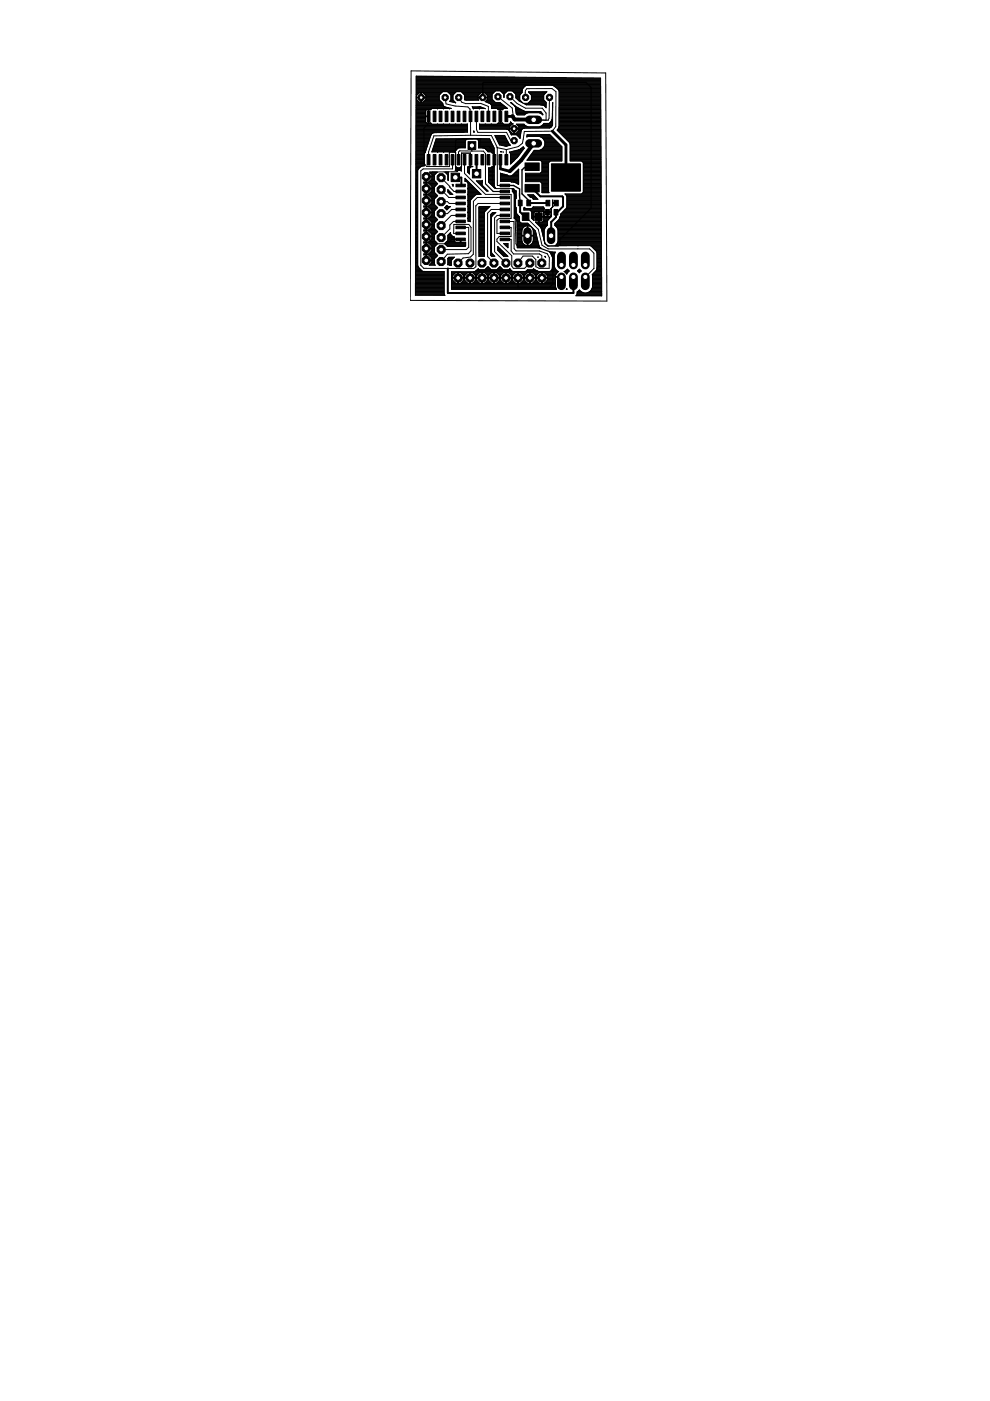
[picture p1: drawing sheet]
<svg xmlns="http://www.w3.org/2000/svg" width="210mm" height="297mm" viewBox="0 0 210 297" stroke-linecap="round" stroke-linejoin="round" font-family="sans-serif">
<g fill="#000" stroke="#000" stroke-width=".21">
<path d="M90.6 32.8h.6v2.2h-.6zM90.6 23.6h.6v2.2h-.6zM91.8 32.8h.6v2.2h-.6zM91.8 23.6h.6v2.2h-.6zM93.1 32.8h.6v2.2h-.6zM93.1 23.6h.6v2.2h-.6zM94.4 32.8h.6v2.2h-.6zM94.4 23.6h.6v2.2h-.6zM95.7 32.8h.5v2.2h-.5zM95.7 23.6h.5v2.2h-.5zM96.7 39.1h2v.5h-2zM96.9 32.8h.6v2.2h-.6z"/>
<path d="M96.9 23.6h.6v2.2h-.6zM98.2 32.8h.6v2.2h-.6zM98.2 23.6h.6v2.2h-.6zM99.5 32.8h.6v2.2h-.6zM99.5 23.6h.6v2.2h-.6zM100.7 32.8h.6v2.2h-.6zM100.7 23.6h.6v2.2h-.6zM102 32.8h.6v2.2h-.6zM102 23.6h.6v2.2h-.6zM103.3 32.8h.5v2.2h-.5zM103.3 23.6h.5v2.2h-.5zM104.5 32.8h.6v2.2h-.6z"/>
<path d="M104.5 23.6h.6v2.2h-.6zM105.8 32.8h.6v2.2h-.6zM105.8 23.6h.6v2.2h-.6zM106 39.1h2v.5h-2zM107.1 32.8h.6v2.2h-.6zM107.1 23.6h.6v2.2h-.6zM111.3 34.5h3v1.7h-3zM111.3 39.1h3v1.6h-3zM116.9 34.7h6.2v5.8h-6.2zM96.7 40.3h2v.6h-2zM96.7 41.6h2v.5h-2zM96.7 42.9h2v.5h-2z"/>
<path d="M96.7 44.1h2v.6h-2zM96.7 45.4h2v.6h-2zM96.7 46.7h2v.5h-2zM96.7 47.9h2v.6h-2zM96.7 49.2h2v.6h-2zM96.7 50.5h2v.5h-2zM106 50.5h2v.5h-2zM106 49.2h2v.6h-2zM106 47.9h2v.6h-2zM106 46.7h2v.5h-2zM106 45.4h2v.6h-2zM106 44.1h2v.6h-2z"/>
<path d="M106 42.9h2v.5h-2zM106 41.6h2v.5h-2zM106 40.3h2v.6h-2zM109.9 42.4h.8v1.2h-.8zM110.7 45.1h1.4v1.6h-1.4zM111.7 42.4h.8v1.2h-.8zM113.5 45.1h1.4v1.6h-1.4zM115.7 44.4h.8v1.2h-.8zM115.8 42.5h.8v1.1h-.8zM117.5 44.4h.8v1.2h-.8zM117.6 42.5h.8v1.1h-.8z"/>
<circle cx="109" cy="27.3" r=".71"/>
</g>
<g fill="none" stroke="#000" stroke-width=".21">
<path d="M88.2 19.2h22.5M88.2 20h.4M88.2 19.9h.5M88.2 19.7h.6M88.2 19.6h5.5M88.2 19.5h5.6M88.2 19.4h16.8M88.2 19.1h22.5M88.2 19h22.5M88.2 18.9h22.6M88.2 18.8h22.6M88.2 18.6h22.8"/>
<path d="M88.2 18.5h22.8M88.2 18.4h22.9M88.2 18.3h23M88.2 18.2h23.2M88.2 18h39.1M88.2 17.9h39.1M88.2 17.8h39.1M88.2 17.7h39.1M88.2 17.6h39.1M88.2 17.4h39.1M88.2 17.3h39.1M88.2 17.2h39.1"/>
<path d="M88.2 17.1h39.1M88.2 17h39.1M88.2 16.8h39.1M88.2 16.7h39.1M88.2 16.6h39.1M88.2 16.5h31.9M88.2 16.4h21M88.2 16.2h10.1M89.2 20h.2M89.2 19.9h.2M89.2 19.7h.2M89.8 19.7h3.8"/>
<path d="M89.9 19.9h3.5M90 20h3.3M95 19.5h1.7M95.1 19.6h1.5M95.2 19.7h1.3M95.3 19.9h1M95.4 20h.8M97.9 19.5h6.9M98 19.6h6.7M98.1 19.7h3.8M98.2 19.9h3.6M98.3 20h3.3"/>
<path d="M102.3 20h.1M102.3 19.9h.1M102.3 19.7h.1M102.8 19.7h1.8M102.9 19.9h1.6M103 20h1.4M105.1 19.3l-.8 .7v1l.8 .8M106.1 19.3l.7 .7M106.2 19.4h1.3M106.3 19.5h1.1M106.4 19.6h.9M106.6 19.7h.5"/>
<path d="M106.7 19.9h.3M106.8 20h.1M107.6 19.3l-.7 .7v.7l-.1-.7M108.6 19.3l.8 .7M108.7 19.4h2M108.9 19.5h1.8M109 19.6h1.7M109.1 19.7h1.5M109.2 19.9h1.3M109.3 20h1.1M109.4 20v.7M110.7 19.5v.1"/>
<path d="M110.7 19.6l-.5 .6v1l.6 .6-.8-.4-.6-.7M110.7 19.1v.4M110.7 19v.1M110.8 18.9l-.1 .1M110.8 18.8v.1M111.1 18.4l.7-.3h5.4l1.2 .9M111.1 18.4l-.3 .4M111.3 18.2h.1M112.1 19.5h3.8M112.1 19.6h3.7M112.2 19.7h3.5M112.4 19.9h3.2"/>
<path d="M112.5 20h2.9M117.5 18.3h9.8M117.7 18.4h9.6M117.8 18.5h9.5M118 18.6h9.3M118.1 18.8h9.2M118.3 18.9h9M118.4 19l.2 .5M118.4 19h8.9M118.5 19.1h8.8M118.5 19.2v.1M118.5 19.2h8.8"/>
<path d="M118.6 20h8.8M118.6 19.9h8.8M118.6 19.7h8.8M118.6 19.6h8.8M118.6 19.4h8.8M118.6 19.5l-.2 7.7M118.6 19.5h8.8M127.3 18.2h-9.9M88.2 40h.4M88.2 38.5h.4M88.2 38.8h.4M88.2 39.9h.4"/>
<path d="M88.2 39.1h.4M88.2 38.7h.4M88.2 39.8h.4M88.2 39.6h.4M88.2 39.5h.4M88.2 39.4h.4M88.2 39.3h.4M88.2 39h.4M88.2 38.9h.4M88.2 38.4h.4M88.2 38.3h.4M88.2 38.2h.4"/>
<path d="M88.2 38.1h.4M88.2 37.9h.4M88.2 37.8h.4M88.2 32.5h1.8M88.2 36.7h.4M88.2 34h1.8M88.2 36.5h.4M88.2 35.3h1.1M88.2 36.1h.4M88.2 33.8h1.8M88.2 37.3h.4M88.2 37.7h.4"/>
<path d="M88.2 37.6h.4M88.2 37.4h.4M88.2 37.2h.4M88.2 37.1h.4M88.2 37h.4M88.2 36.9h.4M88.2 36.6h.4M88.2 36.4h.4M88.2 36.2h.3M88.2 36h.4M88.2 35.9h.4M88.2 35.8h.5"/>
<path d="M88.2 35.6h.7M88.2 35.5h.8M88.2 35.4h1M88.2 35h1.8M88.2 34.9h1.8M88.2 34.8h1.8M88.2 34.7h1.8M88.2 34.6h1.8M88.2 34.4h1.8M88.2 34.3h1.8M88.2 34.2h1.8M88.2 34.1h1.8"/>
<path d="M88.2 33.7h1.8M88.2 33.6h1.8M88.2 33.5h1.8M88.2 33.4h1.8M88.2 33.2h1.8M88.2 33.1h1.8M88.2 33h1.8M88.2 32.9h1.8M88.2 32.7h1.8M88.2 32.6h1.8M88.2 32.4h1.9M88.2 32.3h2"/>
<path d="M88.2 31.5h2.2M88.2 28.9h3.1M88.2 27.2h10.9M88.2 27.3h10.9M88.2 28.3h3.4M88.2 32.2h2M88.2 29.5h2.9M88.2 31.3h2.3M88.2 32h2M88.2 31.9h2.1M88.2 31.8h2.1M88.2 31.7h2.2"/>
<path d="M88.2 31.4h2.2M88.2 31.2h2.3M88.2 31.1h2.4M88.2 30.9h2.4M88.2 30.8h2.4M88.2 30.7h2.5M88.2 30.6h2.5M88.2 30.5h2.6M88.2 30.3h2.6M88.2 30.2h2.6M88.2 30.1h2.7M88.2 30h2.7"/>
<path d="M88.2 29.9h2.8M88.2 29.7h2.8M88.2 29.6h2.8M88.2 29.4h2.9M88.2 29.3h2.9M88.2 29.1h3M88.2 29h3M88.2 28.8h3.1M88.2 28.7h3.2M88.2 28.5h3.2M88.2 28.4h3.3M88.2 28.2h3.6"/>
<path d="M88.2 28h10.2M88.2 27.9h10.9M88.2 27.8h10.9M88.2 27.7h10.9M88.2 27.6h10.9M88.2 27.5h10.9M88.2 27.1h10.9M88.2 27h10.9M88.2 26.8h10.9M88.2 26.7h10.9M88.2 26.6h10.9M88.2 22.6h6"/>
<path d="M88.2 26.4h10.9M88.2 21.8h5.5M88.2 23.6h2M88.2 22.3h5.7M88.2 21.9h5.7M88.2 23.2h3.2M88.2 22.1h5.7M88.2 22h5.7M88.2 22.5h5.9M88.2 22.8h6.4M88.2 21.7h5.4M88.2 26.5h10.9"/>
<path d="M88.2 26.2h3.3M88.2 26.1h3.2M88.2 26h2.1M88.2 25.9h2.1M88.2 25.8h2M88.2 25.6h2M88.2 25.5h2M88.2 25.4h2M88.2 25.3h2M88.2 25.1h2M88.2 25h2M88.2 24.9h2"/>
<path d="M88.2 24.8h2M88.2 24.7h2.6M88.2 24.6h2M88.2 24.4h2M88.2 24.3h2M88.2 24.2h2M88.2 24.1h2M88.2 23.9h2M88.2 23.8h2M88.2 23.7h2M88.2 23.5h2.1M88.2 23.3h2.1"/>
<path d="M88.2 23.1h3.3M88.2 22.9h6.9M88.2 22.4h5.8M88.2 21.5h.6M88.2 21.4h.4M88.2 21.3h.3M88.2 21.2h.2M88.2 21.1h.1M88.2 20.7h4.9M88.2 20.9h.1M88.2 20.8h.1M88.2 20.6h.1"/>
<path d="M88.2 20.4h.1M88.2 20.3h.1M88.2 20.2h.1M88.2 20.1h.3M88.3 20.7v.4l.6 .6M88.5 36.3l.1 20.1M88.6 36.2l-.1 .1M88.6 36v.1M88.6 36v.2M88.8 35.6l-.2 .4M89.2 21.7v-2h-.3l-.6 .6v.3h2v-.3l-.6-.6h-.3v2M89.2 21.5h.2"/>
<path d="M89.2 21.4h.2M89.2 21.3h.2M89.2 21.2h.2M89.2 21.1h.2M89.2 20.9h.2M89.2 20.8h.2M89.2 20.6h.2M89.2 20.4h.2M89.2 20.3h.2M89.2 20.2h.2M89.2 20.1h.2M89.6 35.2l-.8 .4"/>
<path d="M89.8 21.5h3.7M89.9 38.6v.2h2.7M89.9 38.6h.1M89.9 38.7h2.6M90 21.4h3.4M90.1 21.3h3.1M90.1 20.1h3.1M90.2 32.2v.1M90.2 21.2h2.9M90.2 32.1h.1M90.2 32.3h.1M90.2 32.3l-.2 .2v2.7h-1.8"/>
<path d="M90.2 20.2h2.9M90.3 26l-.1-1.3h.7v1.4h.4l.3 .3M90.3 20.7v.4l-.6 .6M90.3 21.1h2.8M90.3 20.9h2.8M90.3 20.8h2.8M90.3 20.6h2.8M90.3 20.4h2.8M90.3 20.3h2.8M90.3 38.5h.2M90.3 38.8v1.1h1.3v-.4M90.3 39.9h.2"/>
<path d="M90.3 39.1h.2M90.3 39.8h.2M90.3 39.6h.2M90.3 39.5h.2M90.3 39.4h.2M90.3 39.3h.2M90.3 39h.2M90.3 38.9h.2M90.3 38.4h.2M90.3 38.3h.2M90.3 38.2h.2M90.3 38.1h.2"/>
<path d="M90.3 37.9h.2M90.3 37.8h.2M90.3 37.7h.2M90.3 37.6h.2M90.5 40h1.6M90.5 38.8v2.3h.4l.7-.6M90.5 37.4h1.6M90.5 23.2l-.3 .3v1.1h.7v-1.4M90.8 23.2v2.9l-.5-.1M90.8 23.6h.1M90.8 26h.1M90.8 25.9h.1"/>
<path d="M90.8 25.8h.1M90.8 25.6h.1M90.8 25.5h.1M90.8 25.4h.1M90.8 25.3h.1M90.8 25.1h.1M90.8 25h.1M90.8 24.9h.1M90.8 24.8h.1M90.8 24.6h.1M90.8 24.4h.1M90.8 24.3h.1"/>
<path d="M90.8 24.2h.1M90.8 24.1h.1M90.8 23.9h.1M90.8 23.8h.1M90.8 23.7h.1M90.8 23.5h.1M90.8 23.3h.1M90.9 24.7v1.5l-1 1v7.5l.5 .6h4.9v-3h1.3v2.9l.3 .4v.8M90.9 38.8l.7 .7M91 38.5h1.4M91 38.9h1.7M91.1 39h1.6"/>
<path d="M91.1 38.4h1.1M91.2 39.1h1.4M91.2 38.3h.9M91.2 36.6h1.4M91.3 36.7h1.2M91.3 39.3h1.2M91.3 38.2h.8M91.3 28.7h.1M91.3 28.7l-1.1 3.5M91.4 28.4v.1M91.4 28.5l-.1 .2M91.4 39.4h1"/>
<path d="M91.4 38.1h.7M91.4 36.9h1M91.5 37.9h.6M91.6 37.9v-.4h-1.3v1.1h-.4M91.6 39.9h.5M91.6 37.3h.5M91.6 39.8h.5M91.6 39.6h.5M91.6 39.5h.6M91.6 37.8h.5M91.6 37.7h.5M91.6 37.6h.5"/>
<path d="M91.6 37.2h.5M91.6 37.1h.5M91.6 37h.6M91.6 23l-.4 .2M91.6 28.2v.1M91.6 28.3l-.2 .1M91.6 32h5M91.7 31.9h4.9M91.7 31.8h5M91.7 31.7h5.1M91.8 31.5h5.1M91.8 31.4h5.3"/>
<path d="M91.9 31.3h6.8M91.9 31.2h6.8M91.9 31.1h6.8M92 30.9h6.7M92 30.8h6.7M92.1 30.7h6.6M92.1 30.6h6.6M92.1 37.1l.6-.6h-1.6l.5 .5v.4h-1.1v1.2h.4l.7-.7M92.1 37.1v1.2M92.1 39.6v1.2M92.1 38.3l.7 .6-.7 .7M92.1 30.5h6.6"/>
<path d="M92.2 30.3h6.5M92.2 30.2h6.5M92.3 30.1h6.4M92.3 30h6.4M92.4 29.9h6.3M92.4 29.7h6.3M92.4 29.6h6.4M92.5 29.5h11.3M92.7 23h.2M92.7 26.4h.2M92.7 32.2l.1 .1M92.8 32.3h.1"/>
<path d="M92.9 32.2l-.1 .1M93.5 37.7l2.8 2.9h1.4M93.9 21.9v.1M93.9 22h.1M93.9 22v.3M93.9 22.3h.1M93.9 22.3l.1 .2M93.9 26.4h.2M93.9 23h.2M93.9 32.2l.1 .1M94 32.3h.1M94.1 22.5h.1"/>
<path d="M94.1 22.5l.2 .2M94.1 32.2l-.1 .1M94.3 22.7h.1M94.3 22.7h.2M94.4 20.7l.2 1.3 1.9 .5 2.7 .2 .5 .4 .1 5.6M94.5 36.6h.6M94.6 22.7l1.1 .3h-7.5M94.6 36.7h.5M94.7 36.9h.4M94.8 37h.3M94.9 37.1h.2M95 37.1l-.7-.6h.8v1.8l-.1-.1"/>
<path d="M95 37.1v1.1M95 37.3h.1M95 38.2h.1M95 38.1h.1M95 37.9h.1M95 37.8h.1M95 37.7h.1M95 37.6h.1M95 37.4h.1M95 37.2h.1M95.2 23h.2M95.2 26.4h.2"/>
<path d="M95.2 32.2l.1 .1M95.3 32.3h.1M95.4 21.4h.9M95.4 32.2l-.1 .1M95.5 21.5h.9M95.5 21.3h.6M95.6 20.1h.5M95.6 20.7h.4M95.6 21.2h.4M95.6 21.1h.4M95.6 20.9h.4M95.6 20.8h.4"/>
<path d="M95.6 20.6h.4M95.6 20.4h.4M95.6 20.3h.4M95.6 20.2h.4M95.9 39.1h.2v.4zM95.9 33.9v1.9h-6.2l-.5 .4v20l.7 .7h10.5l.5-.3v-13l.5-.5h5.6M96 39.3h.1M96 21.7h.5M96 39.4h.1M96.5 26.4h.2M96.5 32.2v-.2l.1 .4v2.8l.4 .4v.7l.9-1v-2.8M96.5 21.8h.1"/>
<path d="M96.6 36h1.2M96.6 35.9h1.2M96.6 35.8h1.2M96.6 35.6h1.2M96.6 35.5h.1M96.6 31.9h.1M96.6 21.8l-1.3-.3 .3-.3v-1l-.7-.8h-1l-.8 .8v1l.8 .7M96.6 31.9l-.1 .3M96.9 31.6h.1M96.9 36.4l-5.2 .1-1.3 .9v17.8M97.1 31.4l-.5 .5M97.2 33.9v-1.7l.2-.2h5.1l.4 .6v6.4"/>
<path d="M97.3 20.7l.6 1 .9 .3 3.1-.1 1.6 .7v2.1M97.3 31.3l-.2 .1M97.6 31.3h1.1M97.7 36.1l.1 .2M97.7 26.4h.2M97.8 36.2h.1M97.8 35.5h.1M97.8 36.1h-1.3l.1-.6h1.2v.8M97.9 32.5h1.8M97.9 35.2l-1 1.2M97.9 32.5h.1M98 29.4h4"/>
<path d="M98.4 20.1h3.1M98.5 33.9v2.9l4.4 4.4h5.5v5.1h-2.5l-.5 .4v2.8h1.6M98.5 20.7h3.8v-1h-.4l-.5 .6-.1 .3h2v-.3l-.5-.6h-.4v1h1.9M98.5 21.1h2.9M98.5 20.9h2.9M98.5 20.8h2.9M98.5 20.6h2.9M98.5 20.4h2.9M98.5 20.3h2.9M98.5 20.2h2.9M98.6 21.2h2.9M98.6 37.8l3.4 3.4h-2.8"/>
<path d="M98.6 37.8v.7h.3l.3 .3v1.1M98.6 38.4h.6M98.6 38.3h.5M98.6 38.2h.4M98.6 38.1h.2M98.6 37.9h.1M98.6 37.8h.1M99 38.5h.3M99 29.5l-.3 .3v1.5M99 26.4l.1-.1v1.7l-7.5 .2M99.1 38.7h.3M99.1 40h1.7"/>
<path d="M99.1 40l.1 2.4M99.1 36.5h.4M99.1 36.1h.4M99.1 36.4h.4M99.1 36.2h.4M99.1 36h.4M99.1 35.9h.4M99.1 35.8h.4M99.1 35.6h.5M99.1 35.5h.6M99.2 35.4h.6M99.2 38.8h.4"/>
<path d="M99.2 39.9h1.4M99.2 39.1h.7M99.2 39.9l-.1 .1M99.2 39.8h1.3M99.2 39.6h1.2M99.2 39.5h1.1M99.2 39.4h1M99.2 39.3h.9M99.2 39h.6M99.2 38.9h.5M99.3 36.6h.2M99.3 35.3h.1"/>
<path d="M99.3 35.3h.9M99.3 35.3l-.2 .1v1.1M99.4 36.7h.1M99.5 35.5h.1M99.5 35.5l-.3 .1M99.5 36.9h.1M99.6 35.5l-.1 .1M99.7 35.3v-1.3h.1v1.3M99.7 35.2h.1M99.7 35h.1M99.7 34.9h.1M99.7 34.8h.1"/>
<path d="M99.7 34.7h.1M99.7 34.6h.1M99.7 34.4h.1M99.7 34.3h.1M99.7 34.2h.1M99.7 34.1h.1M99.7 32.5l.1 1.4M99.7 32.5h.1M99.8 32.5v2.7l-.4 .3M99.8 34.3l-.3 1.3-.1-.1h.2M99.8 28.7l-7.8 .1-1.1 3.4v1.7M99.8 28.7h4.4l1.2 2.6"/>
<path d="M100.1 22.6h.1M100.1 22.6l.1 .1M100.2 35.3h.1M100.2 35.3l-.7 .4v1.2l-.4-.4M100.2 22.7v.1M100.2 22.8h1.9M100.2 22.8l.2 .3 .1-.1M100.3 22.9h2.1M100.3 23h.1M100.4 27.8l.2 .2h-.2zM100.4 27.9h.1M100.4 27.8h.1"/>
<path d="M101 38.3l1.3-.1v1.2l1.2 1.1h-.3zM101 24.7v2.8l.3 .6h6.1l.9 1.7h.7M101.1 38.4h1.2M101.1 29.5l.4 .3v1.6h.9M101.2 38.5h1.1M101.3 29.6h2.6M101.3 38.7h1M101.4 20.7l.1 .6h-2.6l-.4-.1v-1l-.7-.8h-1l-.8 .8v1l.6 .6M101.4 29.7h2.5M101.4 38.8h.8M101.5 31.3h3.2M101.5 31.2h3.2"/>
<path d="M101.5 31.1h3.1M101.5 30.9h3M101.5 30.8h3M101.5 30.7h2.9M101.5 30.6h2.9M101.5 30.5h2.8M101.5 30.3h2.7M101.5 30.2h2.7M101.5 30.1h2.6M101.5 30h2.6M101.5 29.9h2.5M101.6 23h.1"/>
<path d="M101.6 22.6h.2M101.6 38.9h.6M101.7 39h.5M101.7 27.2h7.2v1.1M101.7 27.3l5.9 .1M101.7 26.4h6.8M101.7 27.3h9M101.7 27.1h6.3M101.7 27h6.3M101.7 26.8h6.4M101.7 26.7h6.5M101.7 26.6h6.6"/>
<path d="M101.7 26.5h6.7M101.7 31.1l.1-1.7-5 .2-.2 .2-.1 2.4M101.7 26.4v.9M101.8 39.1h.4M101.8 22.6l1 .4h-2.5M101.8 22.6h-1.7M101.9 39.3h.4M102 39.4h.3M102.2 39.5h.3M102.2 38.3h.1M102.3 39.6h.3M102.3 20.6h.1"/>
<path d="M102.3 20.4h.1M102.3 20.3h.1M102.3 20.2h.1M102.3 20.1h.1M102.4 31.4l.5 .1M102.4 31.4h.1M102.4 39.8h.3M102.5 39.9h.3M102.6 40h.4M102.7 31.4h2.1M102.8 26.4h.2M102.8 23l.1 .1"/>
<path d="M102.9 31.5h1.9M102.9 21.5l.8 .4M102.9 21.5h2M102.9 31.5l.1 .2M103 21.4h1.7M103 31.7h.1M103 31.7h1.8M103.1 31.7l.3 .5h1.4M103.1 31.8h1.7M103.1 21.3h1.5M103.1 21.7h1.9M103.2 20.1h1.1"/>
<path d="M103.2 31.9h1.6M103.3 21.2h1.2M103.3 20.2h1M103.3 20.7v.4l-.4 .4M103.3 32h1.5M103.3 21.1h1.1M103.3 20.9h1M103.3 20.8h1M103.3 20.6h1M103.3 20.4h1M103.3 20.3h1M103.4 21.8h2.6l1.6 1.2h-3.4"/>
<path d="M103.5 24.7h.1M103.6 38.5h1.2M103.6 36.7h1.2M103.6 36.5h1.2M103.6 36.1h1.2M103.6 37.3h1.2M103.6 38.4h1.2M103.6 38.3h1.2M103.6 38.2h1.2M103.6 38.1h1.2M103.6 37.9h1.2M103.6 37.8h1.2"/>
<path d="M103.6 37.7h1.2M103.6 37.6h1.2M103.6 37.4h1.2M103.6 37.2h1.2M103.6 37.1h1.2M103.6 37h1.2M103.6 36.9h1.2M103.6 36.6h1.2M103.6 36.4h1.2M103.6 36.2h1.2M103.6 36h1.2M103.6 35.9h1.2"/>
<path d="M103.6 35.8h1.2M103.6 35.6h1.2M103.6 38.7h1.2M103.7 31.1l1 1v3l.1 .1-.4 .5v3.5l.8 .8h3.7l.2 .5 .3 11.2 .4 .8h3l-.3-.4-1.3-.1-1.1 .2M103.7 21.9h.1M103.7 21.9l.2 .1M103.8 21.9h2.4M103.8 38.8h1M103.9 38.9h.9M103.9 22l.2 .2M103.9 22h2.5M104 39h.8"/>
<path d="M104.1 26.4h.2M104.1 32.2l.3 .3M104.1 22.2l.1 .1M104.1 39.1h.7M104.1 35.5h.7M104.2 22.3h2.5M104.2 22.3v.1M104.2 32.3h.6M104.2 22.4v.6M104.2 22.4h2.6M104.2 22.6h2.9M104.2 22.5h2.8"/>
<path d="M104.2 22.8h3.1M104.2 39.3h.6M104.2 35.4h.6M104.2 22.9h3.2M104.3 23h-.1M104.3 32.4h.5M104.4 39.4h.4M104.4 32.5h.1M104.4 35.3h.1M104.4 35.3l-.3 .3h-.5v3l1.3 1.3h.2l-.2-.2M104.4 35.3h.4M104.6 39.6h.3"/>
<path d="M104.7 39.8h.2M104.8 32.5h.1M104.8 35.3v-1.3v5.5M104.8 35.2h.1M104.8 35h.1M104.8 34.9h.1M104.8 34.8h.1M104.8 34.7h.1M104.8 34.6h.1M104.8 34.4h.1M104.8 34.3h.1M104.8 34.2h.1"/>
<path d="M104.8 34.1h.1M104.8 33.7h.1M104.8 33.6h.1M104.8 33.5h.1M104.8 33.4h.1M104.8 33.2h.1M104.8 33.1h.1M104.8 33h.1M104.8 32.9h.1M104.8 32.7h.1M104.8 32.6h.1M104.8 31.4v2.4v-1.4l-.4 .1"/>
<path d="M104.8 31.4l-1-2h-11.3l-.9 2.8h4.9M104.8 39.5h-.3M104.8 39.5l.1 .2M104.8 33.9v1.4M104.9 39.7h.1M104.9 28.8h2.1M105 28.9h2.1M105.1 29h2M105.1 29.1h2.1M105.2 29.3h2.1M105.2 29.4h2.1M105.3 29.5h2.1"/>
<path d="M105.4 23l.2 .3M105.4 29.6h2.1M105.4 31.2v.1M105.4 31.3l.1 8h1.5M105.4 31.3l1.9 .4M105.4 29.7h2.1M105.5 26.2h1.2M105.5 23.1h1.2M105.5 29.9h2.1M105.5 30h2.1M105.6 20.5l3 2.4 .2 1.8M105.6 23.2h1"/>
<path d="M105.6 30.1h2.1M105.6 26.1h1M105.6 26.1l-.2 .3M105.6 26.1h.1M105.7 26.1h.3v-1.4h.2v1.4h.3l.3 .3M105.7 23.3h-.1M105.7 30.2h2.1M105.7 30.3h2.1M105.7 23.2v.1M105.8 30.5h2.1M105.8 30.6h2.2M105.9 30.7h2.2"/>
<path d="M106 23.2v1.4h.2v-1.4M106 23.6h.2M106 26h.2M106 25.9h.2M106 25.8h.2M106 25.6h.2M106 25.5h.2M106 25.4h.2M106 25.3h.2M106 25.1h.2M106 25h.2M106 24.9h.2"/>
<path d="M106 24.8h.2M106 24.6h.2M106 24.4h.2M106 24.3h.2M106 24.2h.2M106 24.1h.2M106 23.9h.2M106 23.8h.2M106 23.7h.2M106 23.5h.2M106 23.3h.2M106.1 36.7h.1"/>
<path d="M106.1 36.7v1.8h2.2l.1 .1 1.6 .1M106.1 32.1l.3 .1zM106.1 36.7l1.4 .4M106.1 37.3h3.9M106.1 38.4h3.9M106.1 38.3h3.9M106.1 38.2h3.9M106.1 38.1h3.9M106.1 37.9h3.9M106.1 37.8h3.9M106.1 37.7h3.9M106.1 37.6h3.9"/>
<path d="M106.1 37.4h3.9M106.1 37.2h1.6M106.1 37.1h1.4M106.1 37h1M106.1 36.9h.5M106.3 30.8h1.8M106.5 22.1l-2.4 .1M106.7 32.2v.1M106.7 32.2h.1M106.8 23l-.4 .2M106.8 20.6h.1M106.8 20.4h.1"/>
<path d="M106.8 20.3h.1M106.8 20.2h.1M106.8 20.1h.1M106.9 30.9h.7M107.4 31.7v2.2M107.4 31.7h-.1M107.5 37.1l.4 .2M107.6 27.4l.3 .2M107.6 27.5h.4M107.7 27.5h.1M107.8 30.2l-.8-1.5h-2.1l1 2a3.1 3.1 0 0 0 2.3 .1l-.4-.5M107.8 30.2v.1"/>
<path d="M107.8 27.6h.2M107.9 27.7h.1M107.9 27.6v.1M107.9 27.7l.5 .9h1.1l.8 .8 .2-1.6M108 32.3l.2 .2v2.3l1.5-1.5M108 32.3h.1M108 32.3h2.5M108 27.8h.1M108 26.2h.7M108 27.3v.4M108 27.7l.6 .6M108.1 27.9h.2"/>
<path d="M108.1 32.4h2.3M108.1 20.5l1.5 1.4 1.8 1h3.6l.8 1.1v1.5l-2.6-.1 3 .1 .2-.4 .1-4.4M108.1 28h.3M108.1 26.1h.4M108.2 28.2h.3M108.2 32.5h2.1M108.2 34h.9M108.2 28.3h2.2M108.2 33.8h1M108.2 34.7h.2M108.2 34.6h.3M108.2 34.4h.4"/>
<path d="M108.2 34.3h.5M108.2 34.2h.7M108.2 34.1h.8M108.2 33.7h1.1M108.2 33.6h1.3M108.2 33.5h1.4M108.2 33.4h1.5M108.2 33.2h1.6M108.2 33.1h1.7M108.2 33h1.8M108.2 32.9h1.9M108.2 32.7h2"/>
<path d="M108.2 32.6h2.1M108.2 26h.2M108.2 25.9h.1M108.3 28.4h2.1M108.4 38.5h1.6M108.4 28.5h2M108.4 21.9h.2M108.5 32.2h2.1M108.5 37.2h1.5M108.6 22h.1M108.6 26.2l.2 .1h-.2l-.6 .6v.3M108.6 26.2l-.4-.4-.3 .6"/>
<path d="M108.7 37.1h1.3M108.8 22.1h.1M108.8 37h1.2M108.9 22.3h.1M108.9 32h1.8M108.9 28.2h.2M108.9 28h.2M108.9 27.9h.2M108.9 27.8h.2M108.9 27.7h.2M108.9 27.6h.2M108.9 27.5h.2"/>
<path d="M109 36.9h1M109 22.4l-.8-.6h.2l.8 .7M109 22.4l.1 .1M109.1 22.4h.1M109.1 36.7h.9M109.1 22.5l.2 .2M109.1 22.5l1.9 1M109.2 36.6h.8M109.2 22.6h.2M109.3 22.7l.2 1.4M109.3 22.7h.1M109.3 22.8h.3"/>
<path d="M109.3 22.9h.6M109.3 23h.8M109.3 23.1h1M109.3 23.2h1.2M109.3 36.5h.7M109.3 23.3h1.4M109.4 20.7h.8M109.4 23.5h1.6M109.4 20.6h.8M109.4 20.4h.8M109.4 20.3h.8M109.4 20.2h.8"/>
<path d="M109.4 20.1h.9M109.4 23.6h1.9M109.4 38.8h.6M109.4 23.7h5.3M109.4 31.9h1.4M109.4 23.8h5.4M109.4 23.9h2.5M109.4 20.8h.8M109.5 36.4h.5M109.5 24.1v.1M109.5 24.1h2.1M109.5 24.2h.1"/>
<path d="M109.5 28.2h.9M109.6 20.9h.6M109.6 36.2h.4M109.6 24.2h1.8M109.6 38.9h.4M109.6 28.7h.8M109.6 26.5h1.6M109.6 24.3h1.7M109.6 28h.8M109.7 21.1h.5M109.7 36.1h.3M109.7 28.8h.6"/>
<path d="M109.7 26.6h1.7M109.8 27.9h.7M109.8 39h.2M109.8 21.2h.4M109.8 36h.2M109.9 28.9h.4M109.9 26.7h1.7M109.9 31.8h1M109.9 27.8h.6M109.9 21.3h.4M110 35.9v3.2l-.8-.5M110 35.9l-1.4 1.2-.3 .2"/>
<path d="M110 35.9h.1M110 29h.3M110 26.8h1.9M110 27.7l-.6 .6M110 27.3v.4M110 27.7h.5M110 27.6h.6M110 27.5h.6M110 27.1h6.6M110 27h6.9M110.1 29.1h.2M110.1 21.4h.3"/>
<path d="M110.2 31.7l-2.2 .6M110.2 31.7h.1M110.2 29.3h.1M110.3 31.7h.7M110.3 21.5h.3M110.4 31.5l-.2 .2M110.4 31.5h.7M110.5 27.7h.1M110.5 27.6v.2M110.5 21.7h.2M110.6 31.4h.5M110.6 27.5l-.1 .1"/>
<path d="M110.7 31.3h.4M110.7 21.8h.1M110.8 27.3h.1M110.8 31.2h.2M111 27.2l-.4 .3M111 23.5l.5 .1h3.1l.5 .8-.8-.5h-2.3l-.8 .5h-1.5l-.1-.2M111.2 31.4l-.2-.3-.6 .4M111.2 31.4l-1.5 1.9M111.2 22h4.6M111.4 22.1h4.4M111.4 37.3h4.9M111.4 38.4h4.9"/>
<path d="M111.4 38.3h4.9M111.4 38.2h4.9M111.4 38.1h4.9M111.4 37.9h4.9M111.4 37.8h4.9M111.4 37.7h4.9M111.4 37.6h4.9M111.4 37.4h4.9M111.4 37.2h4.9M111.4 37.1h4.9M111.4 37h4.9M111.4 36.9h4.9"/>
<path d="M111.4 20.7v-1.5l.3-.4h5.3l.9 .6-.1 7.4-.7 1-5.9 .1-.4 2.5-.9 .7-2.5 .6M111.7 29h.1M111.7 28.9h5.2M111.7 28.8h5.1M111.7 28.7h5M111.8 33.8h7.3M111.9 33.7h7.2M112 21.9l.7-.7v-1l-.6-.7h3.9l-.7 .7v1l.5 .5v1.2l-.3-.4M112 33.6h7.1M112.1 21.8h3.7M112.1 33.5h7M112.2 33.4h6.9"/>
<path d="M112.2 21.7h3.5M112.3 33.2h6.8M112.3 21.5h3.3M112.4 33.1h6.7M112.4 21.4h3.1M112.5 33h6.6M112.5 32.9h6.6M112.6 21.3h2.8M112.6 32.7h6.5M112.6 20.1h2.7M112.7 20.7h2.6M112.7 21.2h2.6"/>
<path d="M112.7 21.1h2.6M112.7 20.9h2.6M112.7 20.8h2.6M112.7 20.6h2.6M112.7 20.4h2.6M112.7 20.3h2.6M112.7 20.2h2.6M112.7 32.6h6.4M112.8 32.5h6.3M112.9 32.4h6.2M113 32.3h6.1M113.1 32.2h6"/>
<path d="M113.2 32h5.9M113.2 31.9h5.9M114.3 28.9l.6 .2 .4 .5 .2 .5M114.4 23.9h.5M114.4 26.8h2.6M114.6 29h2.5M114.6 34l.3 .3M114.6 31.8h4.5M114.6 22.3h.3M114.7 36.6h1.6M114.7 34.1h4.4M114.7 24.1h.3"/>
<path d="M114.7 38.7h1.6M114.7 26.7h2.4M114.8 36.5h1.5M114.8 34.2h1.8M114.8 38.8h1.5M114.9 31.7h4.2M114.9 29.1h2.3M114.9 31.7l-.6 .2h-1l-1.6 2.1h7.4M114.9 28.5h1.7M114.9 40h1.4M114.9 36.4l-.3 .3M114.9 34.3v2.1"/>
<path d="M114.9 35.2h1.4M114.9 35.3h1.4M114.9 39.9h1.4M114.9 36.1h1.4M114.9 39.1h1.4M114.9 39.8h1.4M114.9 39.6h1.4M114.9 39.5h1.4M114.9 39.4h1.4M114.9 39.3h1.4M114.9 39h1.4M114.9 38.9h1.4"/>
<path d="M114.9 36.4h1.4M114.9 36.2h1.4M114.9 36h1.4M114.9 35.9h1.4M114.9 35.8h1.4M114.9 35.6h1.4M114.9 35.5h1.4M114.9 35.4h1.4M114.9 35h1.4M114.9 34.9h1.4M114.9 34.8h1.4M114.9 34.7h1.4"/>
<path d="M114.9 34.6h1.4M114.9 34.4h1.5M114.9 34.3h1.6M114.9 24.2h.2M114.9 22.2l.9 .1M114.9 22.2v.1M114.9 26.6h2.3M115 29.3h2.3M115 31.5h4.1M115 24.3h.1M115.1 26.5h2.1M115.1 31.4h4"/>
<path d="M115.1 29.4h2.3M115.1 22.3h.1M115.2 26.4h2M115.2 22.3l.3 .2M115.2 29.5h2.3M115.2 31.3h3.9M115.3 26.2l-.4 .5-.6 .2h-2.3l-.6-.2-.3-.3-1.6-.1 .5 .6v.3M115.3 26.2h1.9M115.3 31.2h3.8M115.3 29.6h2.3M115.4 29.7h2.4M115.4 22.4h.1"/>
<path d="M115.4 31.1h3.7M115.4 22.4h.4M115.4 30.9h3.6M115.4 29.9h2.5M115.5 30.8h3.4M115.5 30h2.5M115.5 22.5h.3M115.5 30.7l-.2 .5-.4 .5M115.5 30.1v.6M115.5 30.7h3.2M115.5 30.6h3.1M115.5 30.5h3"/>
<path d="M115.5 30.3h2.9M115.5 30.2h2.8M115.5 30.1h2.6M115.6 22.6h.2M115.6 26.2h.1M115.7 22.8h.1M115.8 21.9h-4.8l.6 .3 3.3 .1M115.9 26.2h.1M116.3 36.7h-4.9v1.8h4.9M116.5 26.1h.7M116.5 26.1l-1.2 .1M116.5 28.5l2.6 2.6v3h-2.4l-.4 .4 .1 6.4h-1.5v-2l-.3-.4"/>
<path d="M116.5 28.5l-4.7 .1-.1 .4 .3-.1M116.5 26.1h.1M116.6 26.1h-.1M116.6 26h.6M116.8 25.9l-.2 .2M116.8 25.9h.4M116.8 25.8v.1M116.8 25.8h.4M116.9 25.7h.1M116.9 25.7l-.1 .1M116.9 25.6h.3M116.9 25.5h.3"/>
<path d="M117 25.4h.2M117.1 25.3h.1M117.1 25.1l-.2 .6M117.1 25h.1M117.1 25.1h.1M117.1 24.9h.1M117.1 25v.1M117.1 24.8h.1M117.1 24.7h.1M117.1 24.6h.1M117.1 24.4h.1M117.1 24.3h.1"/>
<path d="M117.1 24.2h.1M117.1 24.1h.1M117.1 23.9h.1M117.1 23h.1M117.1 23.6h.1M117.1 23.2h.1M117.1 23.8h.1M117.1 23.7h.1M117.1 23.5h.1M117.1 23.3h.1M117.1 23.1h.1M117.2 22.6h.1"/>
<path d="M117.2 26.6l-.7 .5-7.4 .1v1.1M117.2 22.3h.1M117.2 22.1h.1M117.2 22h.1M117.2 22.5h.1M117.2 22.8h.1M117.2 22.9h.1M117.2 22.4h.1M117.2 21.8l-.1 3.2M117.2 21.8h.1M117.2 21.8v4.8M117.2 21.9h.1"/>
<path d="M118.2 27.6h9.2M118.2 27.7h9.2M118.2 27.5h9.2M118.3 27.3h9.1M118.3 27.8h9.1M118.4 27.2h9M118.4 27.2l-.3 .4 2.7 2.6M118.5 27.9h8.9M118.5 27.1h8.9M118.5 23h8.9M118.5 22.6h8.9M118.5 26.4h8.9"/>
<path d="M118.5 23.6h8.9M118.5 23.2h8.9M118.5 22.5h8.9M118.5 22.8h8.9M118.5 27h8.9M118.5 26.8h8.9M118.5 26.7h8.9M118.5 26.6h8.9M118.5 26.5h8.9M118.5 26.2h8.9M118.5 26.1h8.9M118.5 26h8.9"/>
<path d="M118.5 25.9h8.9M118.5 25.8h8.9M118.5 25.6h8.9M118.5 25.5h8.9M118.5 25.4h8.9M118.5 25.3h8.9M118.5 25.1h8.9M118.5 25h8.9M118.5 24.9h8.9M118.5 24.8h8.9M118.5 24.7h8.9M118.5 24.6h8.9"/>
<path d="M118.5 24.4h8.9M118.5 24.3h8.9M118.5 24.2h8.9M118.5 24.1h8.9M118.5 23.9h8.9M118.5 23.8h8.9M118.5 23.7h8.9M118.5 23.5h8.9M118.5 23.3h8.9M118.5 23.1h8.9M118.5 22.9h8.9M118.6 21.8h8.8"/>
<path d="M118.6 22.3h8.8M118.6 21.9h8.8M118.6 22.1h8.8M118.6 22h8.8M118.6 20.7h8.8M118.6 21.7h8.8M118.6 22.4h8.8M118.6 21.5h8.8M118.6 21.4h8.8M118.6 21.3h8.8M118.6 21.2h8.8M118.6 21.1h8.8"/>
<path d="M118.6 20.9h8.8M118.6 20.8h8.8M118.6 20.6h8.8M118.6 20.4h8.8M118.6 20.3h8.8M118.6 20.2h8.8M118.6 20.1h8.8M118.6 28h8.8M118.7 28.2h8.7M118.8 28.3h8.6M118.9 28.4h8.5M119.1 28.5h8.3"/>
<path d="M119.2 28.7h8.2M119.3 28.8h8.1M119.4 28.9h8M119.5 29h7.9M119.7 29.1h7.7M119.8 29.3h7.6M119.9 29.4h7.5M120 29.5h7.4M120.1 29.6h7.3M120.3 29.7h7.1M120.4 29.9h7M120.5 30h6.9"/>
<path d="M120.6 30.1h6.8M120.8 30.2l.1 .3v3.6h2.4l.4 .4v6.3l-.4 .3M120.8 30.2h6.6M120.8 30.3h6.6M120.8 30.5h6.6M120.9 32.5h6.5M120.9 31.5h6.5M120.9 34h6.5M120.9 33.8h6.5M120.9 32.2h6.5M120.9 31.3h6.5M120.9 34.1h6.5"/>
<path d="M120.9 33.7h6.5M120.9 33.6h6.5M120.9 33.5h6.5M120.9 33.4h6.5M120.9 33.2h6.5M120.9 33.1h6.5M120.9 33h6.5M120.9 32.9h6.5M120.9 32.7h6.5M120.9 32.6h6.5M120.9 32.4h6.5M120.9 32.3h6.5"/>
<path d="M120.9 32h6.5M120.9 31.9h6.5M120.9 31.8h6.5M120.9 31.7h6.5M120.9 31.4h6.5M120.9 31.2h6.5M120.9 31.1h6.5M120.9 30.9h6.5M120.9 30.8h6.5M120.9 30.7h6.5M120.9 30.6h6.5M123.4 34.2h4"/>
<path d="M123.5 34.3h3.9M123.6 34.4h3.8M123.7 40h3.8M123.7 38.5h3.7M123.7 36.7h3.7M123.7 35.2h3.7M123.7 38.8h3.7M123.7 36.5h3.7M123.7 35.3h3.7M123.7 39.9h3.8M123.7 36.1h3.7M123.7 39.1h3.8"/>
<path d="M123.7 38.7h3.7M123.7 37.3h3.7M123.7 39.8h3.8M123.7 39.6h3.8M123.7 39.5h3.8M123.7 39.4h3.8M123.7 39.3h3.8M123.7 39h3.7M123.7 38.9h3.7M123.7 38.4h3.7M123.7 38.3h3.7M123.7 38.2h3.7"/>
<path d="M123.7 38.1h3.7M123.7 37.9h3.7M123.7 37.8h3.7M123.7 37.7h3.7M123.7 37.6h3.7M123.7 37.4h3.7M123.7 37.2h3.7M123.7 37.1h3.7M123.7 37h3.7M123.7 36.9h3.7M123.7 36.6h3.7M123.7 36.4h3.7"/>
<path d="M123.7 36.2h3.7M123.7 36h3.7M123.7 35.9h3.7M123.7 35.8h3.7M123.7 35.6h3.7M123.7 35.5h3.7M123.7 35.4h3.7M123.7 35h3.7M123.7 34.9h3.7M123.7 34.8h3.7M123.7 34.7h3.7M123.7 34.6h3.7"/>
<path d="M88.1 56.6h.6M88.1 57.5h1.4M88.1 57.6h6.1M88.1 57.2h1.1M88.1 57.1h1M88.1 58.8h6.1M88.1 56.3h.5M88.1 55.3h.5M88.1 56.1h.5M88.1 60h6.1M88.1 59.9h6.1M88.1 59.8h6.1"/>
<path d="M88.1 59.6h6.1M88.1 59.5h6.1M88.1 59.4h6.1M88.1 59.3h6.1M88.1 59.1h6.1M88.1 59h6.1M88.1 58.9h6.1M88.1 58.7h6.1M88.1 58.5h6.1M88.1 58.4h6.1M88.1 58.3h6.1M88.1 58.2h6.1"/>
<path d="M88.1 58.1h6.1M88.1 57.9h6.1M88.1 57.8h6.1M88.1 57.7h6.1M88.1 57.3h1.2M88.1 57h.9M88.1 56.9h.8M88.1 56.7h.7M88.1 56.5h.5M88.1 56.4h.5M88.1 56h.5M88.1 55.9h.5"/>
<path d="M88.1 55.8h.5M88.1 55.6h.5M88.1 55.5h.5M88.1 55.4h.5M88.1 55.2h.5M88.1 55.1h.5M88.1 54.9h.5M88.1 54.8h.5M88.1 54.7h.5M88.1 52.8h.5M88.1 49.5h.5M88.1 51.7h.5"/>
<path d="M88.1 52.3h.5M88.1 49.9h.5M88.1 54.3h.5M88.1 53.8h.5M88.1 51.3h.5M88.1 50.8h.5M88.1 54.6h.5M88.1 54.4h.5M88.1 54.2h.5M88.1 54.1h.5M88.1 54h.5M88.1 53.7h.5"/>
<path d="M88.1 53.6h.5M88.1 53.5h.5M88.1 53.4h.5M88.1 53.2h.5M88.1 53.1h.5M88.1 53h.5M88.1 52.9h.5M88.1 52.6h.5M88.1 52.5h.5M88.1 52.4h.5M88.1 52.2h.5M88.1 52h.5"/>
<path d="M88.1 51.9h.5M88.1 51.8h.5M88.1 51.6h.5M88.1 51.4h.5M88.1 51.2h.5M88.1 51.1h.5M88.1 50.9h.5M88.1 50.7h.5M88.1 50.6h.5M88.1 50.5h.5M88.1 50.4h.5M88.1 50.2h.5"/>
<path d="M88.1 50.1h.5M88.1 50h.5M88.1 49.7h.5M88.1 49.6h.5M88.1 49.4h.5M88.1 49.3h.5M88.1 49.1h.5M88.1 49h.5M88.1 45.3h.5M88.1 43.8h.5M88.1 46h.5M88.1 44.8h.5"/>
<path d="M88.1 44.6h.5M88.1 44.2h.5M88.1 44.9h.5M88.1 45h.5M88.1 45.9h.5M88.1 47.8h.5M88.1 47.3h.5M88.1 46.6h.5M88.1 48.8h.5M88.1 48.9h.5M88.1 48.7h.5M88.1 48.5h.5"/>
<path d="M88.1 48.4h.5M88.1 48.3h.5M88.1 48.2h.5M88.1 48h.5M88.1 47.9h.5M88.1 47.7h.5M88.1 47.6h.5M88.1 47.5h.5M88.1 47.2h.5M88.1 47.1h.5M88.1 47h.5M88.1 46.9h.5"/>
<path d="M88.1 46.7h.5M88.1 46.5h.5M88.1 46.4h.5M88.1 46.2h.5M88.1 46.1h.5M88.1 45.8h.5M88.1 45.7h.5M88.1 45.5h.5M88.1 45.4h.5M88.1 45.2h.5M88.1 44.7h.5M88.1 44.4h.5"/>
<path d="M88.1 44.3h.5M88.1 44.1h.5M88.1 44h.5M88.1 43.7h.5M88.1 43.6h.5M88.1 43.5h.5M88.2 42.8h.4M88.2 41.2h.4M88.2 43h.4M88.2 42.4h.4M88.2 41.3h.4M88.2 42.3h.4"/>
<path d="M88.2 41.1h.4M88.2 42.6h.4M88.2 43.3h.4M88.2 43.2h.4M88.2 43.1h.4M88.2 42.9h.4M88.2 42.5h.4M88.2 42.1h.4M88.2 42h.4M88.2 41.9h.4M88.2 41.8h.4M88.2 41.7h.4"/>
<path d="M88.2 41.6h.4M88.2 41.4h.4M88.2 40.9h.4M88.2 40.8h.4M88.2 40.7h.4M88.2 40.6h.4M88.2 40.5h.4M88.2 40.3h.4M88.2 40.2h.4M88.2 40.1h.4M88.6 56.3v.1M88.6 56.4l.9 1.1"/>
<path d="M89.5 57.4l.2 .2M89.9 41.2h2.6M89.9 43.8h2.7M89.9 41.3h2.7M89.9 41.1v.3h.4v1h1.3v-.4M89.9 43.7v.2h.4v1.1h1.3v-.4M89.9 46.2v.3l.4-.1v1.1h1.3v-.4M89.9 48.7v.3M89.9 51.3v.2M89.9 51.3h.1M89.9 51.3h2.6M89.9 48.7v.1"/>
<path d="M89.9 48.8h2.6M89.9 46.2h.1M89.9 43.7h.1M89.9 41.1h.1M89.9 54h2.7M89.9 51.4h2.7M89.9 48.9h2.7M89.9 46.4h2.7M89.9 46.2h2.6M89.9 43.7h2.6M89.9 49h.4v1.1h1.3v-.4l-.7-.7h-.4v2.3M89.9 51.5h.4v1.1h1.3v-.4l-.7-.7h-.4v2.3"/>
<path d="M89.9 51.5h.1M89.9 49h.1M90 57.6h4.2M90.3 52.8h.2M90.3 42.8h.2M90.3 45.3h.2M90.3 49.5h.2M90.3 51.7h.2M90.3 43h.2M90.3 46h.2M90.3 44.8h.2M90.3 44.6h.2"/>
<path d="M90.3 44.2h.2M90.3 44.9h.2M90.3 45.9h.2M90.3 42.4h.2M90.3 42.3h.2M90.3 47.8h.2M90.3 41.1h.2M90.3 48.8v-1.1h1.3v.4l-.7 .7M90.3 51.3v-1.1h1.3v.4l-.7 .7M90.3 53.8v-1.1h1.3v.5l-.7 .6M90.3 47.3h.2M90.3 52.3h.2"/>
<path d="M90.3 46.6h.2M90.3 49.9h.2M90.3 54.3h.2M90.3 50.8h.2M90.3 55.1h.2M90.3 54.9h.2M90.3 54.8h.2M90.3 54.7h.2M90.3 54.6h.2M90.3 54.4h.2M90.3 54.2h.2M90.3 54.1h.2"/>
<path d="M90.3 53.7h.2M90.3 53.6h.2M90.3 53.5h.2M90.3 53.4h.2M90.3 53.2h.2M90.3 53.1h.2M90.3 53h.2M90.3 52.9h.2M90.3 52.5h.2M90.3 52.4h.2M90.3 52.2h.2M90.3 52h.2"/>
<path d="M90.3 51.9h.2M90.3 51.8h.2M90.3 51.6h.2M90.3 51.2h.2M90.3 51.1h.2M90.3 50.9h.2M90.3 50.7h.2M90.3 50.6h.2M90.3 50.5h.2M90.3 50.4h.2M90.3 50.2h.2M90.3 50h.2"/>
<path d="M90.3 49.7h.2M90.3 49.6h.2M90.3 49.4h.2M90.3 49.3h.2M90.3 49.1h.2M90.3 49h.2M90.3 48.7h.2M90.3 48.5h.2M90.3 48.4h.2M90.3 48.3h.2M90.3 48.2h.2M90.3 48h.2"/>
<path d="M90.3 47.9h.2M90.3 47.7h.2M90.3 47.5h.2M90.3 47.2h.2M90.3 47.1h.2M90.3 47h.2M90.3 46.9h.2M90.3 46.7h.2M90.3 46.5h.2M90.3 46.1h.2M90.3 45.8h.2M90.3 45.7h.2"/>
<path d="M90.3 45.5h.2M90.3 45.4h.2M90.3 45.2h.2M90.3 44.7h.2M90.3 44.4h.2M90.3 44.3h.2M90.3 44.1h.2M90.3 44h.2M90.3 43.6h.2M90.3 43.5h.2M90.3 43.3h.2M90.3 43.2h.2"/>
<path d="M90.3 43.1h.2M90.3 42.9h.2M90.3 42.1h.2M90.3 42h.2M90.3 41.9h.2M90.3 41.8h.2M90.3 41.7h.2M90.3 41.6h.2M90.3 41.4h.2M90.3 40.9h.2M90.3 40.8h.2M90.3 40.7h.2"/>
<path d="M90.3 40.6h.2M90.3 40.5h.2M90.3 40.3h.2M90.3 40.2h.2M90.3 40.1h.2M90.4 50.1l1.5 1.6M90.5 45h1.6M90.5 55.2h1.6M90.5 52.6h1.6M90.5 50.1h1.6M90.5 47.6h1.6M90.5 42.5h1.6"/>
<path d="M90.9 54.1h1.8M90.9 51.6h1.8M90.9 49h1.8M90.9 46.5h1.8M90.9 44h1.8M91 41.1h1.4M91 41.4h1.7M91 48.7h1.4M91 46.1h1.4M91 43.6h1.4M91 53.7h1.3M91 51.2h1.3"/>
<path d="M91 51.7h7.7M91 54.2h1.8M91 49.1h1.8M91.1 46.6h1.7M91.1 44.1h1.6M91.1 41.6h1.6M91.1 43.5h1.1M91.1 40.9h1.1M91.1 46h1.1M91.1 51.1h1.1M91.1 48.5h1.1M91.1 56.1h1.1"/>
<path d="M91.1 53.6h1.1M91.1 54.3h1.5M91.2 51.8h1.4M91.2 49.3h1.4M91.2 46.7h1.4M91.2 44.2h1.4M91.2 41.7h1.4M91.2 45.9h.9M91.2 43.3h.9M91.2 40.8h.9M91.2 53.5h.9M91.2 50.9h.9"/>
<path d="M91.2 48.4h.9M91.2 56h.9M91.3 54.4h1.2M91.3 51.9h1.2M91.3 49.4h1.2M91.3 46.9h1.2M91.3 44.3h1.2M91.3 41.8h1.2M91.3 40.7h.8M91.3 48.3h.8M91.3 45.8h.8M91.3 43.2h.8"/>
<path d="M91.4 50.8h.7M91.4 55.9h.7M91.4 53.4h.7M91.4 54.6h1M91.4 52h1M91.4 49.5h1M91.4 47h1M91.4 44.4h1M91.4 43.1h.7M91.4 41.9h1M91.4 40.6h.7M91.5 50.7h.6"/>
<path d="M91.5 48.2h.6M91.5 45.7h.6M91.5 55.8h.6M91.5 53.2h.6M91.5 54.7h.8M91.5 52.2h.8M91.5 49.6h.8M91.5 44.6h.8M91.5 47.1h.8M91.5 42h.7M91.6 52.8h.5M91.6 42.8h.5"/>
<path d="M91.6 45.3h.5M91.6 43h.5M91.6 44.8h.5M91.6 44.9h.5M91.6 42.4h.5M91.6 42.3h.5M91.6 47.8h.5M91.6 40.5v-.4h-1.3v1h-.4M91.6 45.6v-.5h-1.3v1.1h-.4M91.6 47.3h.5M91.6 52.3h.6M91.6 47.1l-.7-.7h-.4v2.4"/>
<path d="M91.6 49.9h.5M91.6 42l-.7-.6h-.4v2.3h.4l.7-.7M91.6 44.6l-.7-.7h-.4v2.3h.4l.7-.6M91.6 42.6v.4M91.6 55.3v.4l-.6 .5h1.3l-.2-.2M91.6 55.6h.5M91.6 55.5h.5M91.6 55.4h.5M91.6 55.1h.5M91.6 54.9h.5M91.6 54.8h.6M91.6 53.1h.5"/>
<path d="M91.6 53h.5M91.6 52.9h.5M91.6 52.5h.5M91.6 52.4h.5M91.6 50.6h.5M91.6 50.5h.5M91.6 50.4h.5M91.6 50.2h.5M91.6 50h.5M91.6 49.7h.6M91.6 48h.5M91.6 47.9h.5"/>
<path d="M91.6 47.7h.5M91.6 47.5h.5M91.6 47.2h.5M91.6 45.5h.5M91.6 45.4h.5M91.6 45.2h.5M91.6 44.7h.5M91.6 42.9h.5M91.6 42.1h.5M91.6 40.5h.5M91.6 40.3h.5M91.6 40.2h.5"/>
<path d="M91.6 40.1h.5M92.1 48.4l.7 .7-.7 .7v1.2l.7 .6-.7 .7v1.2l.7 .7-.7 .7v1.1M92.1 40.8l.7 .7-.7 .7M92.1 42.6h-1.8v1.1h-.4M92.1 42.2v1.1M92.1 44.7v1.2M92.1 47.2v1.2M92.1 43.3l.7 .7-.7 .7M92.1 45.9l.7 .7-.7 .6M92.5 53.8h-2.6v.3l.4-.1v1.1h1.3v-.4l-.7-.7h-.4v1.3h1.6M93.5 40.2l1.7 1.7h2.5M93.5 42.8h1.4l.3 .3h2.5"/>
<path d="M94.2 57.6v4.7M94.3 44l.4-.4 .4 .2h.4l-.8 .7zM94.3 44.1h.9M94.3 44h1M94.4 51.6h4.3M94.4 51.8h4.3M94.4 44.2h.6M94.5 43.8h.9M94.5 51.4h4.2M94.5 51.9h4.2M94.6 44.3h.3M94.6 43.7h.3"/>
<path d="M94.6 51.3h1.9M94.7 52h4M94.7 44.4h.1M94.7 43.6h.1M94.7 51.2h1.7M94.8 52.2h3.9M94.8 51.1h1.5M94.9 54.8l.1 1.2M94.9 54.8h1.2M95 40.2l1 1h-.6M95 55.3h.7M95 56l-.1 .1h.8"/>
<path d="M95 40.2v.5M95 50.8h2.7v.6h1M95 40.7l.4 .5M95 56h.7M95 55.9h.7M95 55.8h.7M95 55.6h.7M95 55.5h.7M95 55.4h.7M95 55.2h.7M95 55.1h.8M95 54.9h.9"/>
<path d="M95 50.9h1.3M95 50.7h2.6M95 50.6h1.3M95 50.5h1.3M95 50.4h1.4M95 50.2h1.3M95 50.1h1M95 50h.8M95 40.7h.4M95 40.6h.3M95 40.5h.2M95 40.3h.1"/>
<path d="M95 40.2h.1M95 49.9h.6M95 54.7h1.2M95.1 40.8h.5M95.1 56.1l.3 .2M95.1 49.7h.5M95.1 54.6h1.2M95.2 54.5l-.3 .3M95.2 54.5h1.2l-.7 .7M95.2 40.9h.5M95.2 49.6h.3M95.3 41.1h.5"/>
<path d="M95.3 49.5h.2M95.4 56.3h.1M95.5 49.4h.1M95.5 49.6v-.3l-.5 .6v1.1l-.7 .6 .6 .7h3.7l.1-.2M95.5 49.6h.1M95.5 49.6l.1 .1M95.6 49.7v.1M95.6 49.8l.1 .1M95.6 49.8l.2 .3M95.7 55.2v1.1h-.3M95.7 58.8h.3M95.7 60h.9"/>
<path d="M95.7 59.9h.7M95.7 59.8h.6M95.7 59.6h.5M95.7 59.5h.4M95.7 59.4h.3M95.7 59.3h.3M95.7 59.1h.3M95.7 59h.3M95.7 58.9h1.3M95.7 58.7h.3M95.7 58.5h.3M95.7 58.4h.3"/>
<path d="M95.7 58.3h.4M95.7 58.2h.5M95.7 58.1h.7M95.7 57.9h.8M95.7 57.8h.9M95.7 57.7h22.6M95.8 50h.1M95.8 50l.3 .1M96 59.4v-.4h2.3v.4M96 59.4l.6 .7M96.1 50.1v.1M96.1 50.1l.3 .3"/>
<path d="M96.3 50.4v.3h1.3v.7h-1l-.3-.3M96.3 50.8v.3M96.4 50.4h-.1M97 58.8h.2M97 60h.2M97 59.9h.2M97 59.8h.2M97 59.6h.2M97 59.5h.2M97 59.4h.2M97 59.3h.2M97 59.1h.2"/>
<path d="M97 59h.2M97 58.7h.2M97 58.5h.2M97 58.4h.2M97 58.3h.2M97 58.2h.2M97 58.1h.2M97 57.9h.2M97 57.8h.2M97.2 58.9h2.4M97.6 51.3h.1M97.6 51.2h.1"/>
<path d="M97.6 51.1h.1M97.6 50.9h.1M97.7 46.9h-1.6l-.7 .8v.8l-1.9 1.9M97.7 44.4h-1.9l-.9 .9h-1.4M97.7 49.5h-1.5v-1.9h3.2l.5 .6v5l-.6 .6-4.5 .1-1.3 1.6M97.7 50.8h-1.9l-.9 .9M97.7 48.2h1.7v4.2l-.5 .5h-5.4M97.7 45.7h-2l-2.2 2.1M97.7 57.8h1.4M97.7 60h1.4M97.8 57.9h1.2M97.8 59.9h1.2"/>
<path d="M97.9 58.1h1M98 59.8h.8M98 58.2h.8M98.1 59.6h.6M98.2 58.3h.4M98.2 59.5h.4M98.3 58.8h.2M98.3 59.4l-.7 .7M98.3 59.4h.2M98.3 59.3h.2M98.3 59.1h.2M98.3 59h.2"/>
<path d="M98.3 58.7h.2M98.3 58.5h.2M98.3 58.4h.2M98.5 59.4v-.4h2.3v.4M98.5 59.4l.7 .7M98.7 51.4h.1M98.7 51.4v.7M99.1 45h.6M99.1 42.5l.1 .1M99.1 45l.1 .1M99.1 42.5h.6M99.2 46.4h.5"/>
<path d="M99.2 46.2h.5M99.2 43.7h.5M99.2 43.8h.5M99.2 41.3h1.6M99.2 42.8h.5M99.2 45.3h.5M99.2 43h.5M99.2 46h.5M99.2 44.8h.5M99.2 44.6h.5M99.2 44.2h.5M99.2 44.9h.5"/>
<path d="M99.2 45.9h.5M99.2 42.4h.6M99.2 42.3h.7M99.2 41.1h2.7M99.2 46.6h.5M99.2 42.6h.5M99.2 45.1v1.8l.5 .1M99.2 42.6l-.1 2.4M99.2 42.4l-.1 .1M99.2 46.9h.5M99.2 46.7h.5M99.2 46.5h.5"/>
<path d="M99.2 46.1h.5M99.2 45.8h.5M99.2 45.7h.5M99.2 45.5h.5M99.2 45.4h.5M99.2 45.2h.5M99.2 44.7h.5M99.2 44.4h.5M99.2 44.3h.5M99.2 44.1h.5M99.2 44h.5M99.2 43.6h.5"/>
<path d="M99.2 43.5h.5M99.2 43.3h.5M99.2 43.2h.5M99.2 43.1h.5M99.2 42.9h.5M99.2 42.1h.8M99.2 42h.9M99.2 41.9h1M99.2 41.8h1.2M99.2 41.7h1.3M99.2 41.6h1.4M99.2 41.4h1.5"/>
<path d="M99.2 40.9h2.5M99.2 40.8h2.4M99.2 40.7h2.3M99.2 40.6h2.2M99.2 40.5h2.1M99.2 40.3h1.9M99.2 40.2h1.8M99.2 40.1h1.7M99.5 46.9h.1M99.6 58.8h.2M99.6 60h.2M99.6 59.9h.2"/>
<path d="M99.6 59.8h.2M99.6 59.6h.2M99.6 59.5h.2M99.6 59.4h.2M99.6 59.3h.2M99.6 59.1h.2M99.6 59h.2M99.6 58.7h.2M99.6 58.5h.2M99.6 58.4h.2M99.6 58.3h.2M99.6 58.2h.2"/>
<path d="M99.6 58.1h.2M99.6 57.9h.2M99.6 57.8h.2M99.7 47h.1M99.7 42.6v4.4M99.7 42.6h.1M99.8 58.9h2.3M99.8 42.3v.1M99.8 42.3l-.1 .3M100.2 57.8h1.5M100.2 60h1.4M100.4 57.9h1.1"/>
<path d="M100.4 59.9h1.1M100.5 58.1h.9M100.5 59.8h.9M100.6 58.2h.7M100.6 57.6h17.8M100.6 59.6h.7M100.6 57.6h-4.9v3.7h22.3l-.1-.2M100.7 58.3h.5M100.7 59.5h.5M100.8 57.5l-.2 .1M100.8 57.5h.1M100.8 58.4h.2"/>
<path d="M100.8 57.5h7.7M100.8 58.8h.2M100.8 59.4l-.6 .7M100.8 41.3l-1 1M100.8 59.4h.2M100.8 59.3h.2M100.8 59.1h.2M100.8 59h.2M100.8 58.7h.2M100.8 58.5h.2M101 57.3h7.4M101 59.4v-.4h2.4v.4"/>
<path d="M101 59.4l.7 .7M101.1 41.2l-.3 .1M101.1 57.2h7.2M101.2 57.1l-.4 .4M101.2 57.1h.1M101.3 57.1l.1-.1 .2 .2M101.3 57.1h.2M101.5 52.8h1.2M101.5 45.3h1.2M101.5 49.5h1.2M101.5 51.7h1.2M101.5 46h1.2"/>
<path d="M101.5 44.8h1.3M101.5 44.6h1.6M101.5 44.2h1.9M101.5 44.9h1.3M101.5 45h1.2M101.5 45.9h1.2M101.5 47.8h1.2M101.5 47.3h1.2M101.5 52.3h1.2M101.5 46.6h1.2M101.5 49.9h1.2M101.5 43.9l.1 10.4"/>
<path d="M101.5 51.3h1.2M101.5 48.8h1.2M101.5 50.8h1.2M101.5 53.6h1.2M101.5 53.5h1.2M101.5 53.4h1.2M101.5 53.2h1.2M101.5 53.1h1.2M101.5 53h1.2M101.5 52.9h1.2M101.5 52.6h1.2M101.5 52.5h1.2"/>
<path d="M101.5 52.4h1.2M101.5 52.2h1.2M101.5 52h1.2M101.5 51.9h1.2M101.5 51.8h1.2M101.5 51.6h1.2M101.5 51.4h1.2M101.5 51.2h1.2M101.5 51.1h1.2M101.5 50.9h1.2M101.5 50.7h1.2M101.5 50.6h1.2"/>
<path d="M101.5 50.5h1.2M101.5 50.4h1.2M101.5 50.2h1.2M101.5 50.1h1.2M101.5 50h1.2M101.5 49.7h1.2M101.5 49.6h1.2M101.5 49.4h1.2M101.5 49.3h1.2M101.5 49.1h1.2M101.5 49h1.2M101.5 48.9h1.2"/>
<path d="M101.5 48.7h1.2M101.5 48.5h1.2M101.5 48.4h1.2M101.5 48.3h1.2M101.5 48.2h1.2M101.5 48h1.2M101.5 47.9h1.2M101.5 47.7h1.2M101.5 47.6h1.2M101.5 47.5h1.2M101.5 47.2h1.2M101.5 47.1h1.2"/>
<path d="M101.5 47h1.2M101.5 46.9h1.2M101.5 46.7h1.2M101.5 46.5h1.2M101.5 46.4h1.2M101.5 46.2h1.2M101.5 46.1h1.2M101.5 45.8h1.2M101.5 45.7h1.2M101.5 45.5h1.2M101.5 45.4h1.2M101.5 45.2h1.2"/>
<path d="M101.5 44.7h1.5M101.5 44.4h1.7M101.5 44.3h1.8M101.5 44.1h2M101.5 44h2.2M101.6 53.8h1.1M101.6 54.2h1.1M101.6 54.1h1.1M101.6 54h1.1M101.6 53.7h1.1M101.6 43.8h2.2M102.1 58.8h.2"/>
<path d="M102.1 60h.2M102.1 59.9h.2M102.1 59.8h.2M102.1 59.6h.2M102.1 59.5h.2M102.1 59.4h.2M102.1 59.3h.2M102.1 59.1h.2M102.1 59h.2M102.1 58.7h.2M102.1 58.5h.2M102.1 58.4h.2"/>
<path d="M102.1 58.3h.2M102.1 58.2h.2M102.1 58.1h.2M102.1 57.9h.2M102.1 57.8h.2M102.3 58.9h2.4M102.7 45.1v9.2h-1.1M102.8 57.8h1.4M102.8 40.1h.3M102.8 57.2l.7-.7 .6 .7M102.8 60h1.4M102.9 57.1h1.2"/>
<path d="M102.9 40.2h.3M102.9 57.9h1.2M102.9 59.9h1.2M103 58.1h.9M103 57h.9M103 40.3h.3M103 59.8h.9M103.1 56.9h.7M103.1 58.2h.7M103.1 40.5h.3M103.1 59.6h.7M103.2 56.7h.5"/>
<path d="M103.3 58.3h.4M103.3 59.5h.4M103.4 56.6h.2M103.4 58.4h.2M103.4 58.8h.2M103.4 59.4l-.7 .7M103.4 59.4h.2M103.4 59.3h.2M103.4 59.1h.2M103.4 59h.2M103.4 58.7h.2M103.4 58.5h.2"/>
<path d="M103.6 59.4v-.4h2.3v.4M103.6 59.4l.7 .7M103.8 43.9l.1-.1h-2.3l-.1 .1M103.8 43.9l-1.1 1.2M104 52.8h.2M104 49.5h.2M104 51.7h.2M104 46h.2M104 45.9h.3M104 47.8h.2M104 47.3h.2M104 52.3h.2"/>
<path d="M104 46.6h.2M104 49.9h.2M104 53.8h.4M104 51.3h.2M104 48.8h.2M104 50.8h.2M104 54.1h.6M104 54h.5M104 53.7h.3M104 53.6h.2M104 53.5h.2M104 53.4h.2"/>
<path d="M104 53.2h.2M104 53.1h.2M104 53h.2M104 52.9h.2M104 52.6h.2M104 52.5h.2M104 52.4h.2M104 52.2h.2M104 52h.2M104 51.9h.2M104 51.8h.2M104 51.6h.2"/>
<path d="M104 51.4h.2M104 51.2h.2M104 51.1h.2M104 50.9h.2M104 50.7h.2M104 50.6h.2M104 50.5h.2M104 50.4h.2M104 50.2h.2M104 50.1h.2M104 50h.2M104 49.7h.2"/>
<path d="M104 49.6h.2M104 49.4h.2M104 49.3h.2M104 49.1h.2M104 49h.2M104 48.9h.2M104 48.7h.2M104 48.5h.2M104 48.4h.2M104 48.3h.2M104 48.2h.2M104 48h.2"/>
<path d="M104 47.9h.2M104 47.7h.2M104 47.6h.2M104 47.5h.2M104 47.2h.2M104 47.1h.2M104 47h.2M104 46.9h.2M104 46.7h.2M104 46.5h.2M104 46.4h.2M104 46.2h.2"/>
<path d="M104 46.1h.2M104 45.8h.4M104 45.7h.5M104 45.5h.6M104.1 54.2h.7M104.1 45.4h.6M104.2 53.5l.7 .8h-.7M104.2 45.3h.7M104.3 45.2h.7M104.7 58.8h.1M104.7 60h.1M104.7 59.9h.1"/>
<path d="M104.7 59.8h.1M104.7 59.6h.1M104.7 59.5h.1M104.7 59.4h.1M104.7 59.3h.1M104.7 59.1h.1M104.7 59h.1M104.7 58.7h.1M104.7 58.5h.1M104.7 58.4h.1M104.7 58.3h.1M104.7 58.2h.1"/>
<path d="M104.7 58.1h.1M104.7 57.9h.1M104.7 57.8h.1M104.8 58.9h2.4M104.8 45.3l.3-.2h-.7l-.4 .4v8.6l.2 .2M104.8 45.3l-.6 .8v7.4M105.3 57.8h1.4M105.3 57.2l.7-.7 .7 .7M105.3 60h1.4M105.4 57.1h1.2M105.4 57.9h1.2M105.5 59.9h1.1"/>
<path d="M105.5 57h1M105.5 52.8h.5M105.5 52.3h.1M105.5 52.3l2.2 2h-.9M105.5 53.1l1.3 1.2M105.5 52.3v.8M105.5 58.1h1M105.5 53h.8M105.5 52.9h.7M105.5 52.6h.4M105.5 52.5h.3M105.5 52.4h.2"/>
<path d="M105.6 53.1h.8M105.6 59.8h.9M105.6 56.9h.7M105.7 58.2h.7M105.7 59.6h.6M105.7 53.2h.9M105.8 56.7h.4M105.8 58.3h.5M105.8 53.4h.9M105.8 59.5h.4M105.9 56.6h.2M105.9 58.4h.2"/>
<path d="M105.9 58.8h.2M105.9 59.4l-.7 .7M105.9 59.4h.2M105.9 59.3h.2M105.9 59.1h.2M105.9 59h.2M105.9 58.7h.2M105.9 58.5h.2M105.9 53.5h.9M106 53.6h.9M106.1 59.4v-.4h2.4v.4M106.1 59.4l.7 .7"/>
<path d="M106.2 53.7h.8M106.3 53.8h.9M106.4 54h.9M106.5 54.1h.9M106.6 54.2h.9M106.8 51.6h.9v.9zM106.8 51.7h.9M107 51.8h.7M107 41.9h-5.8l-.8 .8v11.2l-.6 .6-1.6 .2-1.1 1.1M107 44.4h-2.8l-.8 .8v9.2l1.3 1.4M107 48.2h1.4v1.9h-2.5l-.5 .6v.5l3.1 3v2.2l.4 .5h2.3l1.2-1.1M107 50.8h1.4v2.4l.5 .6h5.5l.5 .4v1.6"/>
<path d="M107 45.7h-1.6l-.5 .5v7.2l2.4 2.4M107 46.9l2 .1v5.7l.4 .5h5l1.6 .6 .5 .8-.1 2.3h-2.1l-.7-.3v-1.6l-.7-.7h-2l-1.1 1.5M107.1 51.9h.6M107.2 52h.5M107.2 58.8h.2M107.2 60h.2M107.2 59.9h.2M107.2 59.8h.2M107.2 59.6h.2M107.2 59.5h.2M107.2 59.4h.2M107.2 59.3h.2"/>
<path d="M107.2 59.1h.2M107.2 59h.2M107.2 58.7h.2M107.2 58.5h.2M107.2 58.4h.2M107.2 58.3h.2M107.2 58.2h.2M107.2 58.1h.2M107.2 57.9h.2M107.2 57.8h.2M107.3 52.2h.4M107.4 58.9h2.3"/>
<path d="M107.4 52.3h.3M107.6 52.4h.1M107.7 52.5h.1M107.8 57.8h1.5M107.9 60h1.3M107.9 57.1h.3M107.9 57.9h1.3M108 59.9h1.1M108.1 57h.1M108.1 58.1h.9M108.1 57l-.2 .2M108.1 57l.4 .5"/>
<path d="M108.1 59.8h.9M108.2 58.2h.7M108.2 59.6h.7M108.3 58.3h.5M108.4 59.5h.4M108.4 58.4h.3M108.5 58.8h.1M108.5 59.4l-.7 .7M108.5 59.4h.1M108.5 59.3h.1M108.5 59.1h.1M108.5 59h.1"/>
<path d="M108.5 58.7h.1M108.5 58.5h.1M108.5 57.5l.2 .1M108.6 40v.1M108.6 40l.9 .5v1.2M108.6 40.6l.3 .3M108.6 40.1v.5M108.6 40.6h.9M108.6 40.5h.8M108.6 40.3h.6M108.6 40.2h.4M108.6 40.1h.2"/>
<path d="M108.6 59.4v-.4h2.4v.4M108.6 59.4l.7 .7M108.8 40.7h.7M108.8 57.6h.1M108.9 57.6h.1M109 40.9h.5M109 42.8h.3M109 45.3h.6M109 46.3h.1M109 41.2h.4M109 43h.3M109 43.8h.3"/>
<path d="M109 46h1.2M109 44.8h.5M109 44.6h.5M109 44.2h.5M109 44.9h.5M109 45h.5M109 45.9h1.1M109 42.4h.3M109 41.3h.4M109 42.3h.3M109 41.1h.4M109 41.1v5.2"/>
<path d="M109 46.2h.1M109 41.1h.1M109 42.6h.3M109 46.2h1.2M109 46.1h1.2M109 45.8h1M109 45.7h.8M109 45.5h.7M109 45.4h.6M109 45.2h.5M109 44.7h.5M109 44.4h.5"/>
<path d="M109 44.3h.5M109 44.1h.5M109 44h.4M109 43.7h.3M109 43.6h.3M109 43.5h.3M109 43.3h.3M109 43.2h.3M109 43.1h.3M109 42.9h.3M109 42.5h.3M109 42.1h.3"/>
<path d="M109 42h.5M109 41.9h.5M109 41.8h.5M109 41.7h.5M109 41.6h.4M109 41.4h.4M109.1 46.3h.1M109.1 46.3l.1 .1M109.2 46.4h.1M109.2 46.4h1M109.3 46.4l.2 .2M109.3 46.4h.1"/>
<path d="M109.4 46.5h.8M109.5 40.8h-.6l.1 .3M109.5 41.7v.3M109.5 42l-.2 .2v1.7l.2 .1 .1 1.4M109.5 46.6h.7M109.5 46.6l.1 .1M109.6 46.7v.1M109.6 46.7h.6M109.6 45.4l.2 .2M109.6 47.8h2.8M109.6 46.8v.1M109.6 47.3h2.3l1.6 1.7 .8 3"/>
<path d="M109.6 46.8l.1 5.7M109.6 48.2h1.4M109.6 48h1.6M109.6 47.9h1.8M109.6 47.7h2.7M109.6 47.6h2.5M109.6 47.5h2.4M109.6 47.2h.8M109.6 47.1h.7M109.6 47h.6M109.6 46.9h.6M109.6 49.5h1"/>
<path d="M109.6 49.9h4.1M109.6 51.3h1.1M109.6 48.8h1.1M109.6 50.8h1M109.6 51.2h1.1M109.6 51.1h1M109.6 50.9h1M109.6 50.7h1M109.6 50.6h1M109.6 50.5h1M109.6 50.4h1M109.6 50.2h1"/>
<path d="M109.6 50.1h1M109.6 50h2.2M109.6 49.7h1M109.6 49.6h1M109.6 49.4h1M109.6 49.3h1M109.6 49.1h1M109.6 49h1M109.6 48.9h1M109.6 48.7h1.1M109.6 48.5h1.1M109.6 48.4h1.2"/>
<path d="M109.6 48.3h1.3M109.7 51.7h1.2M109.7 52.3h4.6M109.7 52.4h4.7M109.7 52.2h4.6M109.7 52h1.8M109.7 51.9h1.5M109.7 51.8h1.4M109.7 51.6h1.1M109.7 51.4h1.1M109.7 52.5l5 .1M109.7 58.8h.2"/>
<path d="M109.7 60h.2M109.7 59.9h.2M109.7 59.8h.2M109.7 59.6h.2M109.7 59.5h.2M109.7 59.4h.2M109.7 59.3h.2M109.7 59.1h.2M109.7 59h.2M109.7 58.7h.2M109.7 58.5h.2M109.7 58.4h.2"/>
<path d="M109.7 58.3h.2M109.7 58.2h.2M109.7 58.1h.2M109.7 57.9h.2M109.7 57.8h.2M109.8 45.6l.4 .4v1M109.8 58.9v2M109.9 58.9h2.4M110.2 47l.3 .3M110.4 57.8h1.4M110.4 60h1.4M110.5 57.9h1.2"/>
<path d="M110.5 59.9h1.2M110.6 58.1h1M110.6 59.8h.9M110.7 48.8l-.1 1.1M110.7 58.2h.7M110.8 59.6h.6M110.8 48.4l-.1 .4M110.8 58.3h.5M110.9 59.5h.4M110.9 48.3l.9-.4v4.2l-.6-.2M110.9 48.3l-.1 .1M111 58.4h.2"/>
<path d="M111 58.8h.2M111 59.4l-.7 .7M111 59.4h.2M111 59.3h.2M111 59.1h.2M111 59h.2M111 58.7h.2M111 58.5h.2M111.1 44.1v.5h4.3M111.1 44.2h4.3M111.1 44.4h4.3M111.1 44.3h4.3"/>
<path d="M111.1 44.1h.2M111.2 44l-.1 .1M111.2 44l.2 .2M111.2 59.4v-.4h2.3v.4M111.2 59.4l.7 .7M111.2 44h.1M111.4 45.9l2.7 2.7 .8 3.4 1.3 .8h8.8l.9 .9v3.2l-1.8 1.8M111.6 57.5h2.3M111.6 57.5l-.3 .1M111.7 57.3h2M111.8 49.5h.1M111.8 51.7h.1"/>
<path d="M111.8 51.3h.1M111.8 48.8h.1M111.8 50.8h.1M111.8 52h.1M111.8 51.9h.1M111.8 51.8h.1M111.8 51.6h.1M111.8 51.4h.1M111.8 51.2h.1M111.8 51.1h.1M111.8 50.9h.1M111.8 50.7h.1"/>
<path d="M111.8 50.6h.1M111.8 50.5h.1M111.8 50.4h.1M111.8 50.2h.1M111.8 50.1h.1M111.8 49.7h.1M111.8 49.6h.1M111.8 49.4h.1M111.8 49.3h.1M111.8 49.1h.1M111.8 49h.1M111.8 48.9h.1"/>
<path d="M111.8 48.7h.1M111.8 48.5h.1M111.8 48.4h.1M111.8 48.3h.1M111.8 48.2h.1M111.8 48h.1M111.8 47.9h.1M111.9 41.3h1.2l1 1h-1l-.4-.5h-.2zM111.9 52.1h.1M111.9 47.9h.1M111.9 47.9v4.2M111.9 50h1.9"/>
<path d="M112 47.9h.3M112 41.4h1.2M112.2 41.6h1.2M112.2 52h2.1M112.3 41.7h1.2M112.3 58.8h.1M112.3 60h.1M112.3 59.9h.1M112.3 59.8h.1M112.3 59.6h.1M112.3 59.5h.1M112.3 59.4h.1"/>
<path d="M112.3 59.3h.1M112.3 59.1h.1M112.3 59h.1M112.3 58.7h.1M112.3 58.5h.1M112.3 58.4h.1M112.3 58.3h.1M112.3 58.2h.1M112.3 58.1h.1M112.3 57.9h.1M112.3 57.8h.1M112.3 47.9h.2"/>
<path d="M112.3 47.9l.3 .2M112.4 44.6l.3 .3M112.4 41.8h1.2M112.4 58.9h2.4M112.5 51.9l-.5 .2M112.5 51.9h1.7M112.5 44.7h2.9M112.5 48h.1M112.6 44.8h2.8M112.6 51.8h1.6M112.7 48.2h.1M112.7 45.3h.5"/>
<path d="M112.7 44.2l.4-.4h2.1l.2 .4v.7M112.7 46h4.1M112.7 44.9v1.4M112.7 44.9h.6M112.7 45h.5M112.7 45.9h1.5M112.7 46.2h.5M112.7 46.1h.5M112.7 45.8h.5M112.7 45.7h.5M112.7 45.5h.5M112.7 45.4h.5"/>
<path d="M112.7 45.2h.5M112.8 51.7h1.4M112.8 51.7l-.3 .2M112.8 41.9h.9M112.8 46.4h.4M112.9 51.6h1.2M112.9 44.1h2.5M112.9 48.3v.1M112.9 48.4h.1M112.9 48.4l.2 .4M112.9 57.8h1.4M112.9 46.5h.3"/>
<path d="M112.9 42h.9M112.9 60h1.4M112.9 51.4h1.2M112.9 48.5h.2M113 51.3l-.2 .4M113 51.3l.1-1.3h-2.5l.1 1.2 .5 .7M113 51.3h1.1M113 44h2.3M113 57.1h.2M113 48.7h.2M113 57.9h1.2M113 51.2h1"/>
<path d="M113 42.1h1M113.1 48.8v1.1M113.1 46.6h.1M113.1 48.8h.2M113.1 51.1h.9M113.1 49.5h.6M113.1 50.8h.9M113.1 59.9h1.1M113.1 50.9h.9M113.1 50.7h.8M113.1 50.6h.8M113.1 50.5h.8"/>
<path d="M113.1 50.4h.8M113.1 50.2h.7M113.1 50.1h.7M113.1 49.7h.6M113.1 49.6h.6M113.1 49.4h.5M113.1 49.3h.5M113.1 49.1h.5M113.1 49h.4M113.1 48.9h.4M113.1 57l-.2 .2M113.1 57h.1"/>
<path d="M113.1 57l.1 .1M113.2 58.1h.9M113.2 59.8h.9M113.2 46.7h.1M113.2 46v.8l-.5-.5M113.2 57.1h.1M113.2 57.1l.7 .4M113.3 58.2h.7M113.3 59.6h.7M113.4 58.3h.5M113.4 59.5h.4M113.5 44.8l-.3 .3v.8h2.1v-.8l-.3-.3"/>
<path d="M113.5 57.2h-1.7l-.2 .3M113.5 58.4h.2M113.5 58.8h.2M113.5 59.4l-.7 .7M113.5 59.4h.2M113.5 59.3h.2M113.5 59.1h.2M113.5 59h.2M113.5 58.7h.2M113.5 58.5h.2M113.5 47.1h2.6M113.7 47.2h2.4"/>
<path d="M113.7 59.4v-.4h2.4v.4M113.7 59.4l.7 .7M113.8 47.3h2.3M113.9 47.5h2.2M113.9 57.5l.2 .1M114 54.5h.1zM114 47.6h2.1M114.1 47.7h2M114.2 45.3h.1M114.2 44.8v2.3h-.7l1.2 1.2M114.2 44.9h.1M114.2 45h.1"/>
<path d="M114.2 46.6h.1M114.2 47h.1M114.2 46.9h.1M114.2 46.7h.1M114.2 46.5h.1M114.2 46.4h.1M114.2 46.2h.1M114.2 46.1h.1M114.2 45.8h.1M114.2 45.7h.1M114.2 45.5h.1M114.2 45.4h.1"/>
<path d="M114.2 45.2h.1M114.3 47.8h1.7M114.3 52h.1M114.3 52v.3M114.3 57.6h.1M114.3 44.8v2.3h.7l.3-.2M114.3 45.9h1.2M114.3 52.3h.1M114.3 52.3l.2 .2M114.4 47.9h1.5M114.5 52.5h-4.8M114.5 52.5l.2 .1"/>
<path d="M114.5 48h1.3M114.6 48.2h1.1M114.7 52.6h.1M114.7 48.3l.1 .2M114.7 48.3h.9M114.8 48.4h.7M114.8 48.5l.6 2.5v-2.2M114.8 48.5h.7M114.8 48.7h.6M114.8 58.8h.2M114.8 60h.2M114.8 59.9h.2"/>
<path d="M114.8 59.8h.2M114.8 59.6h.2M114.8 59.5h.2M114.8 59.4h.2M114.8 59.3h.2M114.8 59.1h.2M114.8 59h.2M114.8 58.7h.2M114.8 58.5h.2M114.8 58.4h.2M114.8 58.3h.2M114.8 58.2h.2"/>
<path d="M114.8 58.1h.2M114.8 57.9h.2M114.8 57.8h.2M114.9 48.8h.5M114.9 48.9h.5M114.9 49h.5M114.9 40.8h1.5M114.9 40.7h1.4M114.9 40.6h1.4M114.9 40.5h1.4M114.9 40.3h1.4M114.9 40.2h1.4"/>
<path d="M114.9 40.1h1.4M114.9 49.1h.5M115 49.3h.4M115 58.9h2.8M115 49.4h.4M115 49.5h.4M115 49.6h.4M115.1 49.7h.3M115.1 49.9h.3M115.1 50h.3M115.1 50.1h.3M115.2 47h.9"/>
<path d="M115.2 44.9h.8v1M115.2 50.2h.2M115.2 50.4h.2M115.2 50.5h.2M115.3 45h1.6M115.3 46.9h.8M115.3 45.3h.1M115.3 46v.9M115.3 46.6h.9M115.3 50.6h.1M115.3 46.7h.8M115.3 46.5h1"/>
<path d="M115.3 46.4h1.2M115.3 46.2h1.3M115.3 46.1h1.4M115.3 45.8h.1M115.3 45.7h.1M115.3 45.5h.1M115.3 45.4h.1M115.3 45.2h.1M115.3 50.7h.1M115.3 50.8h.1M115.4 45.1v.5M115.4 45.6v.1"/>
<path d="M115.4 50.9h.1M115.4 45.7l.1 .2M115.4 51.4l.1 .2zM115.4 57.8h2.7M115.5 51.4h.1M115.5 60h2.3M115.5 51.6h.1M115.5 45.9h1.1M115.5 54.3v.1M115.5 54.3l.1 .1M115.6 54.4l.1 .2-.2-.2M115.6 57.9h2.4"/>
<path d="M115.6 54.4h.1M115.6 59.9h2.2M115.7 58.1h2.2M115.7 59.8h2.1M115.8 58.2h2.1M115.8 59.6h2M115.9 58.3h1.9M116 59.5h1.8M116 45.3h.2M116 47.8l-.4 .4-.2 .6M116 45.8h.2M116 45.7h.2"/>
<path d="M116 45.5h.2M116 45.4h.2M116 45.2h.2M116.1 59.4l-.7 .7M116.1 59.4h1.7M116.1 59.3h1.7M116.1 59.1h1.7M116.1 59h1.7M116.1 58.7h2.9M116.1 58.5h1.7M116.1 58.4h1.7M116.6 57.6h.1"/>
<path d="M116.6 53.5h1.1M116.6 45.9h.3M116.7 53.6h1M116.7 53.7h.9M116.8 45.8h.1M116.8 44.2v.1M116.8 45.7l-.2 .2M116.8 44.3v.6M116.8 53.8h.8M116.8 45.7h.1M116.8 44.3h.1M116.8 45.3h.1"/>
<path d="M116.8 44.8h.1M116.8 44.6h.1M116.8 45.1v.6M116.8 45.5h.1M116.8 45.4h.1M116.8 45.2h.1M116.8 44.7h.1M116.8 44.4h.1M116.8 44.2h.1M116.9 54h.6M116.9 44.9h-.7v1M116.9 57.3h1.1"/>
<path d="M116.9 54.1h.6M116.9 45.9a1.83 1.83 0 0 0-.9 1.9M117 44.1h.1M117 57.3h.1M117 57.3l-.2 .2M117 54.2h.5M117 54.3l.1 .1M117 54.3l-.4-.9h1.2l-.3 .6v2.5l.3 .5 .4 .5M117 57.2h.9M117.1 54.3h.4M117.1 44h.1M117.1 56.9v.1"/>
<path d="M117.1 57l.7 .1M117.1 57l-.1 .3M117.1 57h.6M117.1 56.9h.6M117.1 56.7h.5M117.1 54.4v.1M117.1 56.6h.5M117.1 56.3h.4M117.1 55.3h.4M117.1 56.1h.4M117.1 56.5h.4M117.1 56.4h.4"/>
<path d="M117.1 56h.4M117.1 55.9h.4M117.1 55.8h.4M117.1 55.6h.4M117.1 55.5h.4M117.1 55.4h.4M117.1 54.4h.4M117.1 43h.8v.1h-.7l.1 .7M117.1 42.8h.1M117.1 54.5v2.4M117.1 42.6h.1M117.1 55.2h.4"/>
<path d="M117.1 55.1h.4M117.1 54.9h.4M117.1 54.8h.4M117.1 54.7h.4M117.1 54.6h.4M117.1 43.7h.1M117.1 43.6h.1M117.1 43.5h.1M117.1 43.3h.1M117.1 43.2h.1M117.1 43.1h.8M117.1 42.9h.1"/>
<path d="M117.1 42.5h.1M117.2 43l-.1-.6v1.5l-.3 .3M117.2 43.8l-.3 .4v1.7M117.3 43.8h-.2M117.6 47.7h9.9M117.6 47.6h9.9M117.6 47.5h9.9M117.7 47.8l.4 .4 .2 .6M117.7 47.3h9.8M117.8 58.6h.1M117.8 58.8v1.9M117.8 58.6h1.2v.2h-2.9"/>
<path d="M117.8 52h9.7M117.8 58.4v.2M117.8 47.9h9.7M117.8 47.2h9.7M117.9 51.9h9.6M117.9 48h9.6M117.9 58l-.1 .4M118 47.1h9.5M118 51.8h9.5M118 48.2h9.5M118.1 47h9.4M118.1 51.7h9.4"/>
<path d="M118.1 48.3h9.4M118.2 57.5l-1.6 .1M118.2 57.5l.2 .1M118.2 51.6h9.3M118.2 48.4h9.3M118.2 46.9h9.3M118.2 51.4h9.3M118.2 48.5h9.3M118.3 51.3h9.2M118.3 48.7h9.2M118.3 49.5h9.2M118.3 48.8v2.4l-.2 .5-.4 .4h4.7"/>
<path d="M118.3 49.9h9.2M118.3 48.8h9.2M118.3 50.8h9.2M118.3 51.2h9.2M118.3 51.1h9.2M118.3 50.9h9.2M118.3 50.7h9.2M118.3 50.6h9.2M118.3 50.5h9.2M118.3 50.4h9.2M118.3 50.2h9.2M118.3 50.1h9.2"/>
<path d="M118.3 50h9.2M118.3 49.7h9.2M118.3 49.6h9.2M118.3 49.4h9.2M118.3 49.3h9.2M118.3 49.1h9.2M118.3 49h9.2M118.3 48.9h9.2M118.3 46.7h9.2M118.4 46.6h9.1M118.4 57.6l-.5 .4M118.6 46.5l-1 .9v.4h9.9"/>
<path d="M118.6 46.5h8.9M118.6 46.4h8.9M118.7 46.2h8.8M118.7 46.1h8.8M118.7 46h8.8M118.8 45.9h8.7M118.9 45.8h8.6M118.9 45.7h8.6M118.9 45.5h8.6M118.9 45.4h8.6M119 45.3h8.5M119.1 45.2h8.4"/>
<path d="M119.2 45h8.3M119.3 44.9h8.2M119.4 44.8h8.1M119.6 44.7h7.9M119.6 57.6l.5 .4M119.6 57.6h.9M119.7 44.6h7.8M119.8 57.7h.6M119.8 44.4h7.7M119.9 41.2h7.6M119.9 57.5l-.3 .1M119.9 57.5h.8"/>
<path d="M119.9 44.3h7.6M120 57.8h.3M120 41.3h7.5M120 57.3h.6M120.1 44.2h7.4M120.1 44.2l-1.2 1.2v.4l-.3 .7M120.1 41.4l.1 .3M120.1 57.9h.1M120.1 41.4h7.4M120.1 44.1h7.4M120.1 58.1h.1M120.1 41.6h7.4"/>
<path d="M120.1 57.2h.4M120.1 44h7.4M120.2 42.8h7.3M120.2 43h7.3M120.2 43.8h7.3M120.2 42.4h7.3M120.2 42.3h7.3M120.2 41.7v2.2l-.1 .3M120.2 42.6h7.3M120.2 43.7h7.3M120.2 43.6h7.3M120.2 43.5h7.3"/>
<path d="M120.2 43.3h7.3M120.2 43.2h7.3M120.2 43.1h7.3M120.2 42.9h7.3M120.2 42.5h7.3M120.2 42.1h7.3M120.2 42h7.3M120.2 41.9h7.3M120.2 41.8h7.3M120.2 41.7h7.3M120.3 57.1h.1M120.7 57.4l-.4-.3-.4 .4"/>
<path d="M120.7 57.4l-.6 .6M122.4 52.1h.1M122.4 52.1h2.7l1.4 1.2 .1 3.7M122.5 57.5h.7M122.6 57.3h.5M122.6 57.6h.5M122.7 52.1h.1M122.7 57.2h.3M122.7 57.7h.3M122.8 57.1h.1M122.8 57.8h.1M122.9 57.1l.3 .3-.3 .4"/>
<path d="M122.9 57.1l-.5 .3 .5 .4M123.5 40.9h4M123.6 40.8h3.9M123.7 40.7h3.8M123.7 40.6h3.8M123.7 40.5h3.8M123.7 40.3h3.8M123.7 40.2h3.8M123.7 40.1h3.8M125.3 52.2h2.2M125.5 52.3h2M125.6 58.3h2"/>
<path d="M125.6 52.4h1.9M125.6 58.2h2M125.6 58.4v2.5l-.2 .5M125.6 58.8h2M125.6 60h2M125.6 59.9h2M125.6 59.8h2M125.6 59.6h2M125.6 59.5h2M125.6 59.4h2M125.6 59.3h2M125.6 59.1h2"/>
<path d="M125.6 59h2M125.6 58.9h2M125.6 58.7h2M125.6 58.5h2M125.6 58.4h2M125.7 52.5h1.8M125.7 58.1h1.9M125.8 52.6h1.7M125.8 57.9h1.8M125.9 52.8h1.6M126 57.8h1.6M126 52.9h1.5"/>
<path d="M126.1 57.7h1.5M126.2 57.6h1.4M126.2 53h1.3M126.3 57.5h1.3M126.3 53.1h1.2M126.4 57.3h1.2M126.4 53.2h1.1M126.5 57.3l-.9 .9v.2M126.5 57.3h.1M126.5 53.4h1M126.5 57.2h1.1M126.6 57.1h1"/>
<path d="M126.6 53.5h.9M126.6 56.6h1M126.6 57l-.1 .3M126.6 57h.1M126.6 56.8h.1M126.6 54.3h.9M126.6 56.3h1M126.6 55.3h1M126.6 53.8h.9M126.6 56.1h1M126.6 57h1M126.6 56.9h1"/>
<path d="M126.6 56.7h1M126.6 56.5h1M126.6 56.4h1M126.6 56h1M126.6 55.9h1M126.6 55.8h1M126.6 55.6h1M126.6 55.5h1M126.6 55.4h1M126.6 55.2h1M126.6 55.1h1M126.6 54.9h1"/>
<path d="M126.6 54.8h.9M126.6 54.7h.9M126.6 54.6h.9M126.6 54.4h.9M126.6 54.2h.9M126.6 54.1h.9M126.6 54h.9M126.6 53.7h.9M126.6 53.6h.9M127.5 41.1h-7.7l.3 .3M88.1 61.3h6.1M88.1 62.5h6.2"/>
<path d="M88.1 62.4h6.1M88.1 62.3h6.1M88.1 62.2h6.1M88.1 62h6.1M88.1 61.9h6.1M88.1 61.8h6.1M88.1 61.7h6.1M88.1 61.6h6.1M88.1 61.4h6.1M88.1 61.2h6.1M88.1 61.1h6.1M88.1 61h6.1"/>
<path d="M88.1 60.8h6.1M88.1 60.7h6.1M88.1 60.6h6.1M88.1 60.5h6.1M88.1 60.3h6.1M88.1 60.2h6.1M88.1 60.1h6.1M94.2 62.3l.1 .3h-6.2l.1-46.5 39.1 .5 .3 46.1h-5.5l.2-.1M95.7 60.1h22.1M95.7 61.2h22.2M95.7 61.1h22.2M95.7 61h22.1"/>
<path d="M95.7 60.8h22.1M95.7 60.7h22.1M95.7 60.6h22.1M95.7 60.5h22.1M95.7 60.3h22.1M95.7 60.2h22.1M97 60.1v-2.3h-.4l-.6 .6v.4h2.3v-.4l-.7-.6h-.4v2.3M99.6 60.1v-2.3h-.4l-.7 .6v.4h2.3v-.4l-.6-.6h-.4v2.3M102.1 60.1v-2.3h-.4l-.7 .6v.4h2.4v-.4l-.7-.6h-.4v2.3M104.7 60.1v-2.3h-.4l-.7 .6v.4h2.3v-.4l-.7-.6h-.4v2.3M107.2 60.1v-2.3h-.4l-.7 .6v.4h2.4v-.4l-.7-.6h-.4v2.3M109.7 60.1v-2.3h-.4l-.7 .6v.4h2.4v-.4l-.7-.6h-.4v2.3"/>
<path d="M112.3 60.1v-2.3h-.4l-.7 .6v.4h2.3v-.4l-.7-.6h-.4v2.3M114.8 60.1v-2.3h-.4l-.7 .6v.4h2.4v-.4l-.7-.6h-.4v2.3M117.8 60.7v.2M117.8 60.9l.1 .2M120.1 61.2h.1M120.2 61.2v.1h-.1zM122.2 62.7h5.4M122.3 62.5h5.3M122.3 62.4h5.3M122.4 62.3l-.1 .3M122.4 61.9v.4M122.4 62.3h5.2"/>
<path d="M122.4 62.2h5.2M122.4 62h1.2M122.4 61.9h1M122.5 61.8h.7M122.6 61.7h.4M122.7 61.6h.2M124.6 62h3M124.9 61.9h2.7M125.1 61.8h2.5M125.2 61.7h2.4M125.3 61.6h2.3M125.4 61.4a1.53 1.53 0 0 1-2.5 .1l-.5 .4"/>
<path d="M125.4 61.4h2.2M125.5 61.3h2.1M125.5 61.2h2.1M125.6 61.1h2M125.6 61h2M125.6 60.1h2M125.6 60.8h2M125.6 60.7h2M125.6 60.6h2M125.6 60.5h2M125.6 60.3h2M125.6 60.2h2"/>
</g>
<path d="M106.1 35.8l2 .5M108.1 36.3h.1M108.6 24.6l.2 .1h-1.4M117.1 27.8l2.9 2.9v6.9" fill="none" stroke="#000" stroke-width=".61"/>
<path d="M96.6 37.7h1.2v1.6h-.1M101 33.9h.1M101 33.9v2.9M112.8 39.9l1.8 1.7h4.6l.2 .2v2l-1.2 1.1h-.4l.1 1.2-1 1-.1 2.9M95 56.9v5.2h26.6v-3.4M110.1 52.2h1.1M110.3 43v2l1 .9h.1M112.1 43v.1M112.1 43.1h4.1M121.6 58.7h.1" fill="none" stroke="#000" stroke-width=".42"/>
<path d="M107 39.3h1.9l1.3 .8 .1 2.9M112.8 35.3l-.1 .2h-1.5l-.5 .5v5.1l1.4 1.4v.5" fill="none" stroke="#000" stroke-width=".3"/>
<path d="M100.1 30.9l-.1 1.1M102.4 20.7v-3.1l.1-.1h21.7l1.1 1v25.6l-6.6 6.7v1.1M102.4 20.7h-.1M102.9 39l1.7 1.6h2.5M112.8 52.5l1.1-.1 3.3 1.2v6.6l-.7 .7h-6.7M114.2 45.9v1.4l.7 .8 .7 3.6" fill="none" stroke="#000" stroke-width=".25"/>
<path d="M108.6 24.6l.5 .7 4.1 .1M113.2 30.4l-2.7 3.6-2.4 2.3" fill="none" stroke="#000" stroke-width=".83"/>
<path d="M106.1 33.9v1.9" fill="none" stroke="#000" stroke-width=".53"/>
<path d="M115.6 51.7l.6 .5 2.1-.1 .4-.2" fill="none" stroke="#000" stroke-width=".32"/>
<circle cx="109" cy="27.3" r=".4" fill="#fff" stroke="#000" stroke-width=".21"/>
<circle cx="109" cy="29.8" r=".71" fill="#000" stroke="#000" stroke-width=".21"/>
<circle cx="109" cy="29.8" r=".4" fill="#fff" stroke="#000" stroke-width=".21"/>
<circle cx="94.4" cy="20.7" r=".71" fill="#000" stroke="#000" stroke-width=".21"/>
<circle cx="94.4" cy="20.7" r=".4" fill="#fff" stroke="#000" stroke-width=".21"/>
<circle cx="89.3" cy="20.7" r=".71" fill="#000" stroke="#000" stroke-width=".21"/>
<circle cx="89.3" cy="20.7" r=".4" fill="#fff" stroke="#000" stroke-width=".21"/>
<circle cx="97.3" cy="20.7" r=".71" fill="#000" stroke="#000" stroke-width=".21"/>
<circle cx="97.3" cy="20.7" r=".4" fill="#fff" stroke="#000" stroke-width=".21"/>
<circle cx="102.3" cy="20.7" r=".71" fill="#000" stroke="#000" stroke-width=".21"/>
<circle cx="102.3" cy="20.7" r=".4" fill="#fff" stroke="#000" stroke-width=".21"/>
<circle cx="111.4" cy="20.7" r=".71" fill="#000" stroke="#000" stroke-width=".21"/>
<circle cx="111.4" cy="20.7" r=".4" fill="#fff" stroke="#000" stroke-width=".21"/>
<circle cx="116.5" cy="20.7" r=".71" fill="#000" stroke="#000" stroke-width=".21"/>
<circle cx="116.5" cy="20.7" r=".4" fill="#fff" stroke="#000" stroke-width=".21"/>
<circle cx="90.4" cy="55.2" r=".92" fill="#000" stroke="#000" stroke-width=".21"/>
<circle cx="90.4" cy="55.2" r=".51" fill="#fff" stroke="#000" stroke-width=".21"/>
<circle cx="90.4" cy="52.7" r=".92" fill="#000" stroke="#000" stroke-width=".21"/>
<circle cx="90.4" cy="52.7" r=".51" fill="#fff" stroke="#000" stroke-width=".21"/>
<circle cx="90.4" cy="50.1" r=".92" fill="#000" stroke="#000" stroke-width=".21"/>
<circle cx="90.4" cy="50.1" r=".51" fill="#fff" stroke="#000" stroke-width=".21"/>
<circle cx="90.4" cy="47.6" r=".92" fill="#000" stroke="#000" stroke-width=".21"/>
<circle cx="90.4" cy="47.6" r=".51" fill="#fff" stroke="#000" stroke-width=".21"/>
<circle cx="90.4" cy="45.1" r=".92" fill="#000" stroke="#000" stroke-width=".21"/>
<circle cx="90.4" cy="45.1" r=".51" fill="#fff" stroke="#000" stroke-width=".21"/>
<circle cx="90.4" cy="42.5" r=".92" fill="#000" stroke="#000" stroke-width=".21"/>
<circle cx="90.4" cy="42.5" r=".51" fill="#fff" stroke="#000" stroke-width=".21"/>
<circle cx="90.4" cy="40" r=".92" fill="#000" stroke="#000" stroke-width=".21"/>
<circle cx="90.4" cy="40" r=".51" fill="#fff" stroke="#000" stroke-width=".21"/>
<circle cx="90.4" cy="37.4" r=".92" fill="#000" stroke="#000" stroke-width=".21"/>
<circle cx="90.4" cy="37.4" r=".51" fill="#fff" stroke="#000" stroke-width=".21"/>
<circle cx="114.9" cy="55.8" r=".92" fill="#000" stroke="#000" stroke-width=".21"/>
<circle cx="114.9" cy="55.8" r=".51" fill="#fff" stroke="#000" stroke-width=".21"/>
<circle cx="112.4" cy="55.8" r=".92" fill="#000" stroke="#000" stroke-width=".21"/>
<circle cx="112.4" cy="55.8" r=".51" fill="#fff" stroke="#000" stroke-width=".21"/>
<circle cx="109.8" cy="55.8" r=".92" fill="#000" stroke="#000" stroke-width=".21"/>
<circle cx="109.8" cy="55.8" r=".51" fill="#fff" stroke="#000" stroke-width=".21"/>
<circle cx="107.3" cy="55.8" r=".92" fill="#000" stroke="#000" stroke-width=".21"/>
<circle cx="107.3" cy="55.8" r=".51" fill="#fff" stroke="#000" stroke-width=".21"/>
<circle cx="104.7" cy="55.8" r=".92" fill="#000" stroke="#000" stroke-width=".21"/>
<circle cx="104.7" cy="55.8" r=".51" fill="#fff" stroke="#000" stroke-width=".21"/>
<circle cx="102.2" cy="55.8" r=".92" fill="#000" stroke="#000" stroke-width=".21"/>
<circle cx="102.2" cy="55.8" r=".51" fill="#fff" stroke="#000" stroke-width=".21"/>
<circle cx="99.7" cy="55.8" r=".92" fill="#000" stroke="#000" stroke-width=".21"/>
<circle cx="99.7" cy="55.8" r=".51" fill="#fff" stroke="#000" stroke-width=".21"/>
<circle cx="97.1" cy="55.8" r=".92" fill="#000" stroke="#000" stroke-width=".21"/>
<circle cx="97.1" cy="55.8" r=".51" fill="#fff" stroke="#000" stroke-width=".21"/>
<circle cx="93.5" cy="37.7" r=".92" fill="#000" stroke="#000" stroke-width=".21"/>
<circle cx="93.5" cy="37.7" r=".51" fill="#fff" stroke="#000" stroke-width=".21"/>
<circle cx="93.5" cy="40.2" r=".92" fill="#000" stroke="#000" stroke-width=".21"/>
<circle cx="93.5" cy="40.2" r=".51" fill="#fff" stroke="#000" stroke-width=".21"/>
<circle cx="93.5" cy="42.8" r=".92" fill="#000" stroke="#000" stroke-width=".21"/>
<circle cx="93.5" cy="42.8" r=".51" fill="#fff" stroke="#000" stroke-width=".21"/>
<circle cx="93.5" cy="45.3" r=".92" fill="#000" stroke="#000" stroke-width=".21"/>
<circle cx="93.5" cy="45.3" r=".51" fill="#fff" stroke="#000" stroke-width=".21"/>
<circle cx="93.5" cy="47.8" r=".92" fill="#000" stroke="#000" stroke-width=".21"/>
<circle cx="93.5" cy="47.8" r=".51" fill="#fff" stroke="#000" stroke-width=".21"/>
<circle cx="93.5" cy="50.4" r=".92" fill="#000" stroke="#000" stroke-width=".21"/>
<circle cx="93.5" cy="50.4" r=".51" fill="#fff" stroke="#000" stroke-width=".21"/>
<circle cx="93.5" cy="52.9" r=".92" fill="#000" stroke="#000" stroke-width=".21"/>
<circle cx="93.5" cy="52.9" r=".51" fill="#fff" stroke="#000" stroke-width=".21"/>
<circle cx="93.5" cy="55.5" r=".92" fill="#000" stroke="#000" stroke-width=".21"/>
<circle cx="93.5" cy="55.5" r=".51" fill="#fff" stroke="#000" stroke-width=".21"/>
<path d="M112.2 30.4h1.8" fill="none" stroke="#000" stroke-width="1.8"/>
<circle cx="113.2" cy="30.4" r=".59" fill="#fff" stroke="#000" stroke-width=".21"/>
<path d="M112.2 25.4h1.8" fill="none" stroke="#000" stroke-width="1.8"/>
<circle cx="113.2" cy="25.4" r=".59" fill="#fff" stroke="#000" stroke-width=".21"/>
<path d="M111.8 49.1v1.8" fill="none" stroke="#000" stroke-width="1.8"/>
<circle cx="111.8" cy="50" r=".59" fill="#fff" stroke="#000" stroke-width=".21"/>
<path d="M116.8 49.1v1.8" fill="none" stroke="#000" stroke-width="1.8"/>
<circle cx="116.8" cy="50" r=".59" fill="#fff" stroke="#000" stroke-width=".21"/>
<circle cx="97.1" cy="58.9" r=".92" fill="#000" stroke="#000" stroke-width=".21"/>
<circle cx="97.1" cy="58.9" r=".51" fill="#fff" stroke="#000" stroke-width=".21"/>
<circle cx="99.7" cy="58.9" r=".92" fill="#000" stroke="#000" stroke-width=".21"/>
<circle cx="99.7" cy="58.9" r=".51" fill="#fff" stroke="#000" stroke-width=".21"/>
<circle cx="102.2" cy="58.9" r=".92" fill="#000" stroke="#000" stroke-width=".21"/>
<circle cx="102.2" cy="58.9" r=".51" fill="#fff" stroke="#000" stroke-width=".21"/>
<circle cx="104.8" cy="58.9" r=".92" fill="#000" stroke="#000" stroke-width=".21"/>
<circle cx="104.8" cy="58.9" r=".51" fill="#fff" stroke="#000" stroke-width=".21"/>
<circle cx="107.3" cy="58.9" r=".92" fill="#000" stroke="#000" stroke-width=".21"/>
<circle cx="107.3" cy="58.9" r=".51" fill="#fff" stroke="#000" stroke-width=".21"/>
<circle cx="109.8" cy="58.9" r=".92" fill="#000" stroke="#000" stroke-width=".21"/>
<circle cx="109.8" cy="58.9" r=".51" fill="#fff" stroke="#000" stroke-width=".21"/>
<circle cx="112.4" cy="58.9" r=".92" fill="#000" stroke="#000" stroke-width=".21"/>
<circle cx="112.4" cy="58.9" r=".51" fill="#fff" stroke="#000" stroke-width=".21"/>
<circle cx="114.9" cy="58.9" r=".92" fill="#000" stroke="#000" stroke-width=".21"/>
<circle cx="114.9" cy="58.9" r=".51" fill="#fff" stroke="#000" stroke-width=".21"/>
<circle cx="108.1" cy="20.5" r=".71" fill="#000" stroke="#000" stroke-width=".21"/>
<circle cx="108.1" cy="20.5" r=".4" fill="#fff" stroke="#000" stroke-width=".21"/>
<circle cx="105.6" cy="20.5" r=".71" fill="#000" stroke="#000" stroke-width=".21"/>
<circle cx="105.6" cy="20.5" r=".4" fill="#fff" stroke="#000" stroke-width=".21"/>
<path d="M124.1 54.3v1.9" fill="none" stroke="#000" stroke-width="1.9"/>
<circle cx="124.1" cy="56.2" r=".55" fill="#fff" stroke="#000" stroke-width=".21"/>
<path d="M124.1 58.7v1.9" fill="none" stroke="#000" stroke-width="1.9"/>
<circle cx="124.1" cy="58.7" r=".55" fill="#fff" stroke="#000" stroke-width=".21"/>
<path d="M121.6 54.3v1.9" fill="none" stroke="#000" stroke-width="1.9"/>
<circle cx="121.6" cy="56.2" r=".55" fill="#fff" stroke="#000" stroke-width=".21"/>
<path d="M121.6 58.7v1.9" fill="none" stroke="#000" stroke-width="1.9"/>
<circle cx="121.6" cy="58.7" r=".55" fill="#fff" stroke="#000" stroke-width=".21"/>
<path d="M119 54.3v1.9" fill="none" stroke="#000" stroke-width="1.9"/>
<circle cx="119" cy="56.2" r=".55" fill="#fff" stroke="#000" stroke-width=".21"/>
<path d="M119 58.7v1.9" fill="none" stroke="#000" stroke-width="1.9"/>
<circle cx="119" cy="58.7" r=".55" fill="#fff" stroke="#000" stroke-width=".21"/>
<path d="M100.2 35.9h1.7v1.8h-1.7z" fill="#000" stroke="#000" stroke-width=".21"/>
<circle cx="101" cy="36.8" r=".59" fill="#fff" stroke="#000" stroke-width=".21"/>
<path d="M95.7 36.7h1.7v1.8h-1.7z" fill="#000" stroke="#000" stroke-width=".21"/>
<circle cx="96.5" cy="37.6" r=".59" fill="#fff" stroke="#000" stroke-width=".21"/>
<path d="M99.2 30h1.7v1.7h-1.7z" fill="#000" stroke="#000" stroke-width=".21"/>
<circle cx="100.1" cy="30.9" r=".55" fill="#fff" stroke="#000" stroke-width=".21"/>
<path d="M87.2 15l41.2 .5 .3 48.3-41.7-.1z" fill="none" stroke="#000" stroke-width=".21"/>
</svg>
